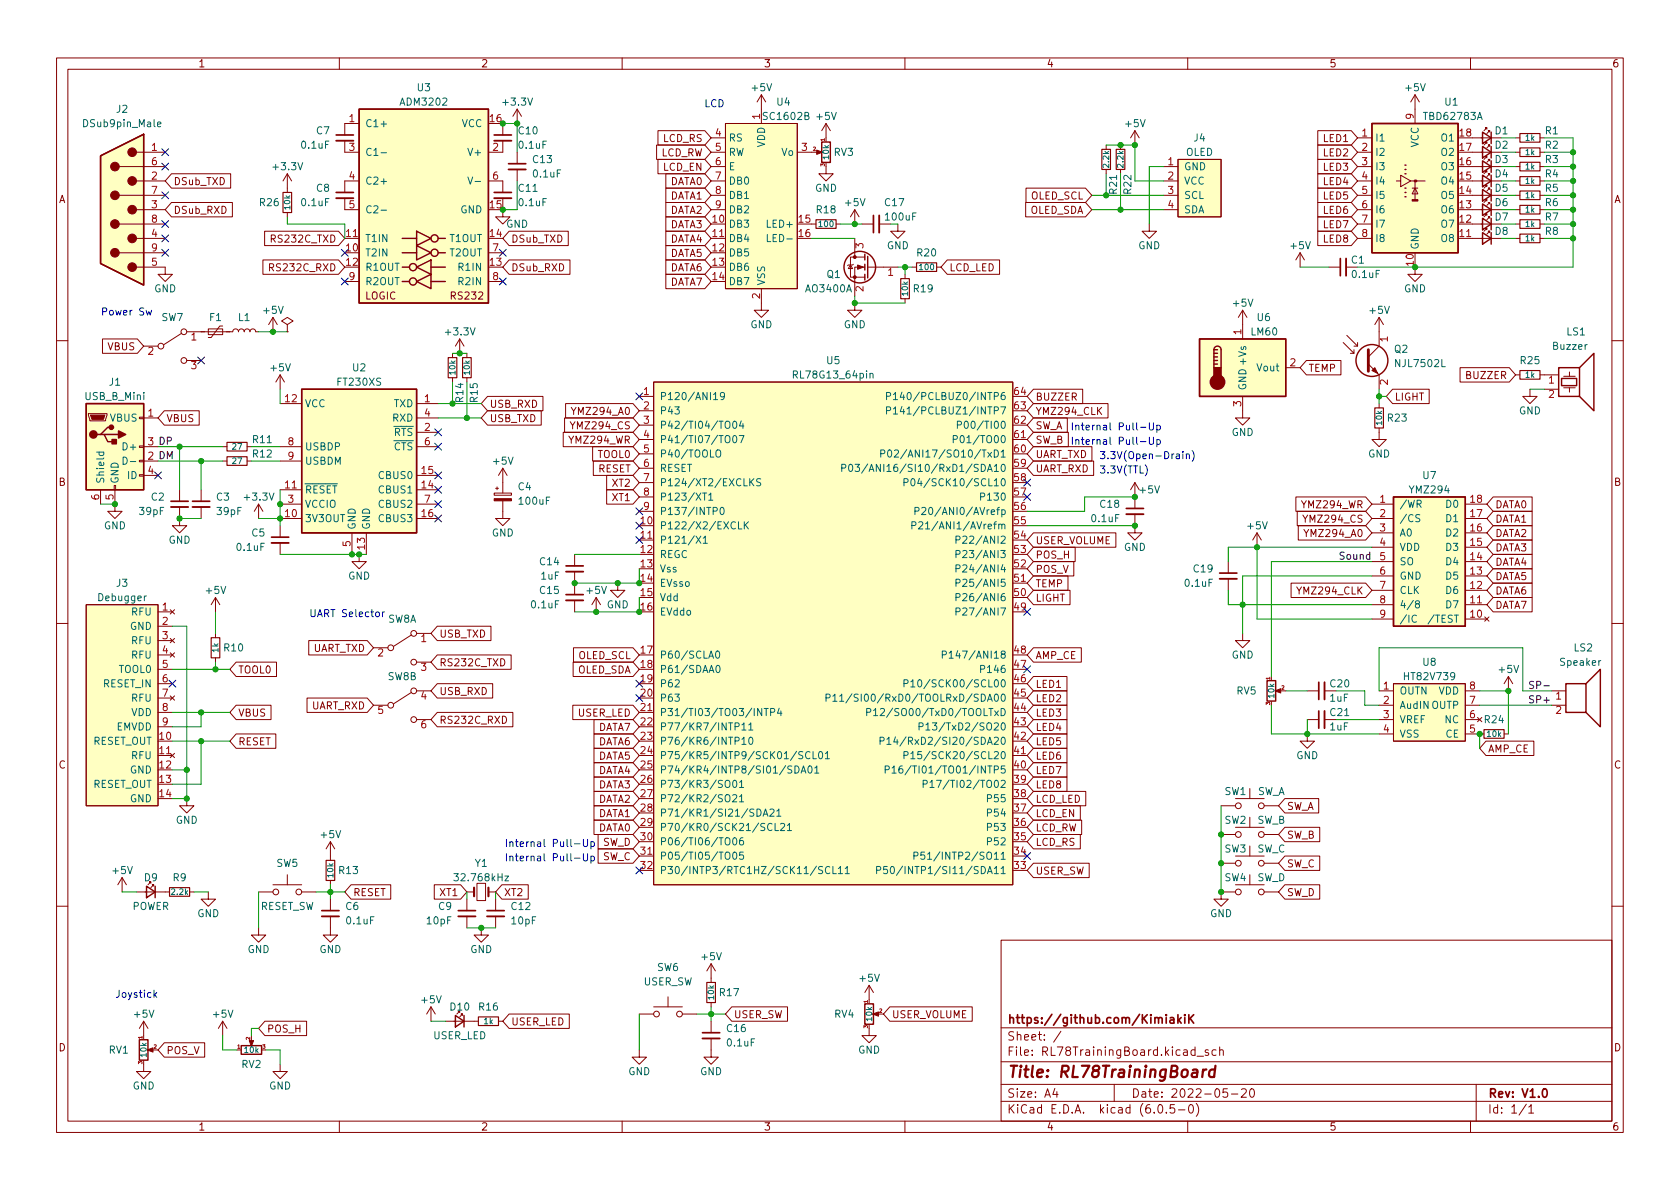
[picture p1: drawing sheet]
<svg xmlns="http://www.w3.org/2000/svg" width="297mm" height="210mm" viewBox="0 0 297 210" stroke-linecap="round" stroke-linejoin="round" font-family="sans-serif">
<defs><g id="words">
<text font-size="2.8" fill="#840000" x="178" y="190.6">Title: RL78TrainingBoard</text>
<g font-size="2.1" fill="#840000">
<text x="178" y="184">Sheet: /</text>
<text x="178" y="181">https://github.com/KimiakiK</text>
<text x="178" y="186.7">File: RL78TrainingBoard.kicad_sch</text>
<text x="178" y="196.9">KiCad E.D.A. kicad (6.0.5-0)</text>
<text x="178" y="194.1">Size: A4</text>
<text x="200" y="194.1">Date: 2022-05-20</text>
<text x="263" y="194.1">Rev: V1.0</text>
<text x="263" y="196.9">Id: 1/1</text>
</g>
<g font-size="1.8" fill="#840000">
<text x="35" y="11.9">1</text>
<text x="85" y="11.9">2</text>
<text x="135" y="11.9">3</text>
<text x="185" y="11.9">4</text>
<text x="235" y="11.9">5</text>
<text x="285" y="11.9">6</text>
<text x="116.7" y="27.6">LCD_RW</text>
<text x="117.2" y="25.1">LCD_RS</text>
<text x="234.1" y="25.1">LED1</text>
<text x="234.1" y="27.6">LED2</text>
<text x="10.3" y="35.9">A</text>
<text x="30.6" y="32.7">DSub_TXD</text>
<text x="117.2" y="30.2">LCD_EN</text>
<text x="118.4" y="35.3">DATA1</text>
<text x="118.4" y="32.7">DATA0</text>
<text x="182.2" y="35.3">OLED_SCL</text>
<text x="234.1" y="35.3">LED5</text>
<text x="234.1" y="32.7">LED4</text>
<text x="234.1" y="30.2">LED3</text>
<text x="285.3" y="35.9">A</text>
<text x="30.6" y="37.8">DSub_RXD</text>
<text x="86.6" y="36.8">15</text>
<text x="118.4" y="40.3">DATA3</text>
<text x="118.4" y="37.8">DATA2</text>
<text x="182" y="37.8">OLED_SDA</text>
<text x="234.1" y="40.3">LED7</text>
<text x="234.1" y="37.8">LED6</text>
<text x="48.1" y="48">RS232C_RXD</text>
<text x="48.3" y="42.9">RS232C_TXD</text>
<text x="90.3" y="42.9">DSub_TXD</text>
<text x="90.3" y="48">DSub_RXD</text>
<text x="118.4" y="48">DATA6</text>
<text x="118.4" y="45.4">DATA5</text>
<text x="118.4" y="42.9">DATA4</text>
<text x="167.8" y="48">LCD_LED</text>
<text x="234.1" y="42.9">LED8</text>
<text x="64.5" y="53">LOGIC</text>
<text x="79.8" y="53">RS232</text>
<text x="118.4" y="50.5">DATA7</text>
<text x="19.1" y="61.9">VBUS</text>
<text x="231.3" y="65.7">TEMP</text>
<text x="183" y="70.8">BUZZER</text>
<text x="246.5" y="70.8">LIGHT</text>
<text x="259.4" y="67">BUZZER</text>
<text x="29.4" y="74.6">VBUS</text>
<text x="86.5" y="74.6">USB_TXD</text>
<text x="86.5" y="72.1">USB_RXD</text>
<text x="101.5" y="75.9">YMZ294_CS</text>
<text x="101.7" y="73.4">YMZ294_A0</text>
<text x="183" y="73.4">YMZ294_CLK</text>
<text x="101" y="78.4">YMZ294_WR</text>
<text x="105.7" y="83.5">RESET</text>
<text x="105.7" y="81">TOOL0</text>
<text x="183" y="83.5">UART_RXD</text>
<text x="183" y="81">UART_TXD</text>
<text x="10.3" y="85.9">B</text>
<text x="108.4" y="86.1">XT2</text>
<text x="108.4" y="88.6">XT1</text>
<text x="230.5" y="89.9">YMZ294_WR</text>
<text x="264.3" y="89.9">DATA0</text>
<text x="285.3" y="85.9">B</text>
<text x="231" y="92.4">YMZ294_CS</text>
<text x="231.2" y="95">YMZ294_A0</text>
<text x="264.3" y="95">DATA2</text>
<text x="264.3" y="92.4">DATA1</text>
<text x="183" y="98.8">POS_H</text>
<text x="183" y="101.3">POS_V</text>
<text x="183" y="96.2">USER_VOLUME</text>
<text x="264.3" y="97.5">DATA3</text>
<text x="264.3" y="100">DATA4</text>
<text x="183" y="106.4">LIGHT</text>
<text x="183" y="103.8">TEMP</text>
<text x="229.8" y="105.1">YMZ294_CLK</text>
<text x="264.3" y="105.1">DATA6</text>
<text x="264.3" y="107.7">DATA7</text>
<text x="264.3" y="102.6">DATA5</text>
<text x="77.6" y="112.7">USB_TXD</text>
<text x="42.1" y="119.1">TOOL0</text>
<text x="55.2" y="115.3">UART_TXD</text>
<text x="77.6" y="117.8">RS232C_TXD</text>
<text x="102" y="119.1">OLED_SDA</text>
<text x="102.2" y="116.5">OLED_SCL</text>
<text x="183" y="116.5">AMP_CE</text>
<text x="55" y="125.4">UART_RXD</text>
<text x="77.6" y="122.9">USB_RXD</text>
<text x="183" y="124.2">LED2</text>
<text x="183" y="121.6">LED1</text>
<text x="42.1" y="126.7">VBUS</text>
<text x="42.1" y="131.8">RESET</text>
<text x="77.6" y="128">RS232C_RXD</text>
<text x="102.2" y="126.7">USER_LED</text>
<text x="105.7" y="129.2">DATA7</text>
<text x="105.7" y="131.8">DATA6</text>
<text x="183" y="126.7">LED3</text>
<text x="183" y="129.2">LED4</text>
<text x="183" y="131.8">LED5</text>
<text x="10.3" y="135.9">C</text>
<text x="105.7" y="136.9">DATA4</text>
<text x="105.7" y="134.3">DATA5</text>
<text x="183" y="134.3">LED6</text>
<text x="183" y="136.9">LED7</text>
<text x="263.1" y="133.1">AMP_CE</text>
<text x="285.3" y="135.9">C</text>
<text x="105.7" y="139.4">DATA3</text>
<text x="105.7" y="141.9">DATA2</text>
<text x="183" y="141.9">LCD_LED</text>
<text x="183" y="139.4">LED8</text>
<text x="227.5" y="143.2">SW_A</text>
<text x="105.7" y="144.5">DATA1</text>
<text x="105.7" y="147">DATA0</text>
<text x="106.5" y="149.6">SW_D</text>
<text x="183" y="147">LCD_RW</text>
<text x="183" y="149.6">LCD_RS</text>
<text x="183" y="144.5">LCD_EN</text>
<text x="227.5" y="148.3">SW_B</text>
<text x="106.5" y="152.1">SW_C</text>
<text x="183" y="154.6">USER_SW</text>
<text x="227.5" y="153.4">SW_C</text>
<text x="62.4" y="158.5">RESET</text>
<text x="77.9" y="158.5">XT1</text>
<text x="89.1" y="158.5">XT2</text>
<text x="227.5" y="158.5">SW_D</text>
<text x="10.3" y="185.9">D</text>
<text x="47.1" y="182.6">POS_H</text>
<text x="90.3" y="181.3">USER_LED</text>
<text x="129.7" y="180">USER_SW</text>
<text x="157.6" y="180">USER_VOLUME</text>
<text x="285.3" y="185.9">D</text>
<text x="29.4" y="186.4">POS_V</text>
<text x="35" y="199.9">1</text>
<text x="85" y="199.9">2</text>
<text x="135" y="199.9">3</text>
<text x="185" y="199.9">4</text>
<text x="235" y="199.9">5</text>
<text x="285" y="199.9">6</text>
</g>
<g font-size="1.8" fill="#006464">
<text x="73.8" y="16.1">U3</text>
<text x="133" y="16.1">+5V</text>
<text x="248.6" y="16.1">+5V</text>
<text x="15" y="22.5">DSub9pin_Male</text>
<text x="20.6" y="19.9">J2</text>
<text x="56" y="23.7">C7</text>
<text x="64.5" y="22.5">C1+</text>
<text x="70.9" y="18.7">ADM3202</text>
<text x="81.6" y="22.5">VCC</text>
<text x="89.1" y="18.7">+3.3V</text>
<text x="91.7" y="23.7">C10</text>
<text x="135.2" y="21.2">SC1602B</text>
<text x="137.4" y="18.7">U4</text>
<text x="144.5" y="21.2">+5V</text>
<text x="199.1" y="22.5">+5V</text>
<text x="251.9" y="21.2">TBD62783A</text>
<text x="255.5" y="18.7">U1</text>
<text x="264.3" y="23.7">D1</text>
<text x="273.2" y="23.7">R1</text>
<text x="53.4" y="26.3">0.1uF</text>
<text x="64.5" y="27.6">C1-</text>
<text x="83.1" y="27.6">V+</text>
<text x="91.8" y="26.3">0.1uF</text>
<text x="94.3" y="28.8">C13</text>
<text x="128.8" y="25">RS</text>
<text x="128.8" y="27.6">RW</text>
<text x="135.3" y="26.1" transform="rotate(-90 135.3 26.1)">VDD</text>
<text x="138.2" y="27.6">Vo</text>
<text x="147.5" y="27.6">RV3</text>
<text x="209.6" y="27.6">OLED</text>
<text x="211.1" y="25">J4</text>
<text x="243.1" y="25">I1</text>
<text x="243.1" y="27.6">I2</text>
<text x="250.8" y="26.1" transform="rotate(-90 250.8 26.1)">VCC</text>
<text x="254.9" y="27.6">O2</text>
<text x="254.9" y="25">O1</text>
<text x="264.3" y="28.8">D3</text>
<text x="264.3" y="26.3">D2</text>
<text x="273.2" y="28.8">R3</text>
<text x="273.2" y="26.3">R2</text>
<text x="48.5" y="30.1">+3.3V</text>
<text x="56" y="33.9">C8</text>
<text x="64.5" y="32.6">C2+</text>
<text x="91.7" y="33.9">C11</text>
<text x="94.4" y="31.4">0.1uF</text>
<text x="128.8" y="30.1">E</text>
<text x="128.8" y="32.6">DB0</text>
<text x="128.8" y="35.2">DB1</text>
<text x="144.1" y="33.9">GND</text>
<text x="197.5" y="34.2" transform="rotate(-90 197.5 34.2)">R21</text>
<text x="200" y="34.2" transform="rotate(-90 200 34.2)">R22</text>
<text x="209.3" y="30.1">GND</text>
<text x="209.3" y="32.6">VCC</text>
<text x="209.3" y="35.2">SCL</text>
<text x="243.1" y="30.1">I3</text>
<text x="243.1" y="32.6">I4</text>
<text x="243.1" y="35.2">I5</text>
<text x="254.9" y="35.2">O5</text>
<text x="254.9" y="32.6">O4</text>
<text x="254.9" y="30.1">O3</text>
<text x="264.3" y="31.4">D4</text>
<text x="264.3" y="33.9">D5</text>
<text x="273.2" y="31.4">R4</text>
<text x="273.2" y="33.9">R5</text>
<text x="46" y="36.4">R26</text>
<text x="53.4" y="36.4">0.1uF</text>
<text x="64.5" y="37.7">C2-</text>
<text x="81.4" y="37.7">GND</text>
<text x="89.5" y="40.3">GND</text>
<text x="91.8" y="36.4">0.1uF</text>
<text x="128.8" y="40.3">DB3</text>
<text x="128.8" y="37.7">DB2</text>
<text x="135.9" y="40.3">LED+</text>
<text x="144.4" y="37.7">R18</text>
<text x="149.5" y="36.4">+5V</text>
<text x="156.5" y="36.4">C17</text>
<text x="209.3" y="37.7">SDA</text>
<text x="243.1" y="37.7">I6</text>
<text x="243.1" y="40.3">I7</text>
<text x="254.9" y="40.3">O7</text>
<text x="254.9" y="37.7">O6</text>
<text x="264.3" y="41.5">D8</text>
<text x="264.3" y="39">D7</text>
<text x="264.3" y="36.4">D6</text>
<text x="273.2" y="41.5">R8</text>
<text x="273.2" y="39">R7</text>
<text x="273.2" y="36.4">R6</text>
<text x="64.5" y="45.3">T2IN</text>
<text x="64.5" y="42.8">T1IN</text>
<text x="64.5" y="47.9">R1OUT</text>
<text x="79.5" y="42.8">T1OUT</text>
<text x="79.5" y="45.3">T2OUT</text>
<text x="81.3" y="47.9">R1IN</text>
<text x="128.8" y="42.8">DB4</text>
<text x="128.8" y="45.3">DB5</text>
<text x="128.8" y="47.9">DB6</text>
<text x="136.3" y="42.8">LED-</text>
<text x="156.8" y="44.1">GND</text>
<text x="162.2" y="45.3">R20</text>
<text x="201.2" y="44.1">GND</text>
<text x="228.3" y="44.1">+5V</text>
<text x="238.9" y="46.6">C1</text>
<text x="243.1" y="42.8">I8</text>
<text x="250.8" y="44.2" transform="rotate(-90 250.8 44.2)">GND</text>
<text x="254.9" y="42.8">O8</text>
<text x="27.2" y="51.7">GND</text>
<text x="64.5" y="50.4">R2OUT</text>
<text x="81.3" y="50.4">R2IN</text>
<text x="128.8" y="50.4">DB7</text>
<text x="135.3" y="50.5" transform="rotate(-90 135.3 50.5)">VSS</text>
<text x="142.6" y="51.7">AO3400A</text>
<text x="146.2" y="49.1">Q1</text>
<text x="161.6" y="51.7">R19</text>
<text x="239.2" y="49.1">0.1uF</text>
<text x="248.2" y="51.7">GND</text>
<text x="28.6" y="56.8">SW7</text>
<text x="37.1" y="56.8">F1</text>
<text x="42.1" y="56.8">L1</text>
<text x="46.7" y="55.5">+5V</text>
<text x="78.9" y="59.3">+3.3V</text>
<text x="132.7" y="58">GND</text>
<text x="149.2" y="58">GND</text>
<text x="218.1" y="54.2">+5V</text>
<text x="221.3" y="59.3">LM60</text>
<text x="222.3" y="56.8">U6</text>
<text x="242.2" y="55.5">+5V</text>
<text x="277" y="59.3">LS1</text>
<text x="47.9" y="65.7">+5V</text>
<text x="62.4" y="65.7">U2</text>
<text x="146.2" y="64.4">U5</text>
<text x="222.4" y="65.7">Vout</text>
<text x="246.5" y="62.4">Q2</text>
<text x="246.9" y="64.9">NJL7502L</text>
<text x="268.9" y="64.4">R25</text>
<text x="274.7" y="61.8">Buzzer</text>
<text x="15.1" y="70.7">USB_B_Mini</text>
<text x="19.3" y="68.2">J1</text>
<text x="59.8" y="68.2">FT230XS</text>
<text x="81.9" y="71.1" transform="rotate(-90 81.9 71.1)">R14</text>
<text x="84.5" y="71.1" transform="rotate(-90 84.5 71.1)">R15</text>
<text x="116.6" y="70.7">P120/ANI19</text>
<text x="140.7" y="66.9">RL78G13_64pin</text>
<text x="159.8" y="70.7">P140/PCLBUZ0/INTP6</text>
<text x="220.3" y="69.1" transform="rotate(-90 220.3 69.1)">GND +Vs</text>
<text x="19.5" y="74.5">VBUS</text>
<text x="53.8" y="72">VCC</text>
<text x="68.2" y="77.1">~{RTS}</text>
<text x="69.4" y="74.5">RXD</text>
<text x="69.6" y="72">TXD</text>
<text x="116.6" y="73.3">P43</text>
<text x="116.6" y="75.8">P42/TI04/TO04</text>
<text x="159.8" y="73.3">P141/PCLBUZ1/INTP7</text>
<text x="170.9" y="75.8">P00/TI00</text>
<text x="217.7" y="77.1">GND</text>
<text x="245.4" y="74.5">R23</text>
<text x="268.5" y="73.3">GND</text>
<text x="22.1" y="79.6">D+</text>
<text x="44.8" y="80.9">R12</text>
<text x="44.8" y="78.4">R11</text>
<text x="53.8" y="79.6">USBDP</text>
<text x="53.8" y="82.2">USBDM</text>
<text x="68.2" y="79.6">~{CTS}</text>
<text x="87.3" y="82.2">+5V</text>
<text x="116.6" y="78.4">P41/TI07/TO07</text>
<text x="116.6" y="80.9">P40/TOOLO</text>
<text x="116.6" y="83.4">RESET</text>
<text x="154.1" y="83.4">P03/ANI16/SI10/RxD1/SDA10</text>
<text x="159.6" y="80.9">P02/ANI17/SO10/TxD1</text>
<text x="170" y="78.4">P01/TO00</text>
<text x="241.9" y="80.9">GND</text>
<text x="18.4" y="85.6" transform="rotate(-90 18.4 85.6)">Shield</text>
<text x="21" y="85.6" transform="rotate(-90 21 85.6)">GND</text>
<text x="22.6" y="84.7">ID</text>
<text x="26.8" y="88.5">C2</text>
<text x="38.3" y="88.5">C3</text>
<text x="43.4" y="88.5">+3.3V</text>
<text x="53.8" y="87.2">~{RESET}</text>
<text x="53.8" y="89.8">VCCIO</text>
<text x="67.2" y="87.2">CBUS1</text>
<text x="67.2" y="84.7">CBUS0</text>
<text x="67.2" y="89.8">CBUS2</text>
<text x="91.6" y="86.7">C4</text>
<text x="91.9" y="89.2">100uF</text>
<text x="116.6" y="86">P124/XT2/EXCLKS</text>
<text x="116.6" y="88.5">P123/XT1</text>
<text x="162.7" y="86">P04/SCK10/SCL10</text>
<text x="173.9" y="88.5">P130</text>
<text x="194.6" y="89.8">C18</text>
<text x="201.6" y="87.2">+5V</text>
<text x="247.4" y="89.8">/WR</text>
<text x="249.4" y="87.2">YMZ294</text>
<text x="251.6" y="84.7">U7</text>
<text x="255.8" y="89.8">D0</text>
<text x="18.4" y="93.6">GND</text>
<text x="24.7" y="91.1">39pF</text>
<text x="38.4" y="91.1">39pF</text>
<text x="44.5" y="94.9">C5</text>
<text x="53.8" y="92.3">3V3OUT</text>
<text x="62.9" y="93.7" transform="rotate(-90 62.9 93.7)">GND</text>
<text x="65.4" y="93.7" transform="rotate(-90 65.4 93.7)">GND</text>
<text x="67.2" y="92.3">CBUS3</text>
<text x="86.9" y="94.9">GND</text>
<text x="116.6" y="93.6">P122/X2/EXCLK</text>
<text x="116.6" y="91.1">P137/INTP0</text>
<text x="163.6" y="93.6">P21/ANI1/AVrefm</text>
<text x="164.1" y="91.1">P20/ANI0/AVrefp</text>
<text x="193.1" y="92.3">0.1uF</text>
<text x="220.7" y="93.6">+5V</text>
<text x="247.4" y="92.3">/CS</text>
<text x="247.4" y="94.9">A0</text>
<text x="255.8" y="94.9">D2</text>
<text x="255.8" y="92.3">D1</text>
<text x="29.8" y="96.1">GND</text>
<text x="42" y="97.4">0.1uF</text>
<text x="95.5" y="99.9">C14</text>
<text x="116.6" y="96.1">P121/X1</text>
<text x="116.6" y="98.7">REGC</text>
<text x="116.6" y="101.2">Vss</text>
<text x="170.4" y="101.2">P24/ANI4</text>
<text x="170.4" y="98.7">P23/ANI3</text>
<text x="170.4" y="96.1">P22/ANI2</text>
<text x="198.7" y="97.4">GND</text>
<text x="211.1" y="101.2">C19</text>
<text x="247.4" y="97.4">VDD</text>
<text x="247.4" y="99.9">SO</text>
<text x="255.8" y="99.9">D4</text>
<text x="255.8" y="97.4">D3</text>
<text x="17.5" y="106.3">Debugger</text>
<text x="20.6" y="103.8">J3</text>
<text x="36.5" y="105">+5V</text>
<text x="61.5" y="102.5">GND</text>
<text x="94" y="107.6">0.1uF</text>
<text x="95.5" y="105">C15</text>
<text x="95.7" y="102.5">1uF</text>
<text x="103.8" y="105">+5V</text>
<text x="107.3" y="107.6">GND</text>
<text x="116.6" y="103.8">EVsso</text>
<text x="116.6" y="106.3">Vdd</text>
<text x="170.4" y="106.3">P26/ANI6</text>
<text x="170.4" y="103.8">P25/ANI5</text>
<text x="209.6" y="103.8">0.1uF</text>
<text x="247.4" y="102.5">GND</text>
<text x="247.4" y="105">CLK</text>
<text x="247.4" y="107.6">4/8</text>
<text x="255.8" y="107.6">D7</text>
<text x="255.8" y="105">D6</text>
<text x="255.8" y="102.5">D5</text>
<text x="23" y="111.4">GND</text>
<text x="23.3" y="108.8">RFU</text>
<text x="23.3" y="113.9">RFU</text>
<text x="68.6" y="110.1">SW8A</text>
<text x="116.6" y="108.8">EVddo</text>
<text x="170.4" y="108.8">P27/ANI7</text>
<text x="247.4" y="110.1">/IC</text>
<text x="253.1" y="110.1">/TEST</text>
<text x="21" y="119">TOOL0</text>
<text x="23.3" y="116.5">RFU</text>
<text x="39.7" y="115.2">R10</text>
<text x="116.6" y="116.5">P60/SCLA0</text>
<text x="116.6" y="119">P61/SDAA0</text>
<text x="168.4" y="116.5">P147/ANI18</text>
<text x="173.9" y="119">P146</text>
<text x="217.7" y="116.5">GND</text>
<text x="251.6" y="117.7">U8</text>
<text x="265.1" y="119">+5V</text>
<text x="276" y="117.7">Speaker</text>
<text x="278.3" y="115.2">LS2</text>
<text x="18.3" y="121.5">RESET_IN</text>
<text x="23.3" y="124.1">RFU</text>
<text x="68.6" y="120.3">SW8B</text>
<text x="116.6" y="121.5">P62</text>
<text x="116.6" y="124.1">P63</text>
<text x="150.6" y="124.1">P11/SI00/RxD0/TOOLRxD/SDA00</text>
<text x="162.7" y="121.5">P10/SCK00/SCL00</text>
<text x="218.7" y="122.8">RV5</text>
<text x="235.2" y="124.1">1uF</text>
<text x="235.3" y="121.5">C20</text>
<text x="247.4" y="122.8">OUTN</text>
<text x="247.4" y="125.3">AudIN OUTP</text>
<text x="248.5" y="120.3">HT82V739</text>
<text x="254.3" y="122.8">VDD</text>
<text x="16.3" y="131.7">RESET_OUT</text>
<text x="20.5" y="129.2">EMVDD</text>
<text x="23.2" y="126.6">VDD</text>
<text x="116.6" y="126.6">P31/TI03/TO03/INTP4</text>
<text x="116.6" y="129.2">P77/KR7/INTP11</text>
<text x="116.6" y="131.7">P76/KR6/INTP10</text>
<text x="156.3" y="126.6">P12/SO00/TxD0/TOOLTxD</text>
<text x="159.6" y="131.7">P14/RxD2/SI20/SDA20</text>
<text x="165.1" y="129.2">P13/TxD2/SO20</text>
<text x="235.2" y="129.2">1uF</text>
<text x="235.3" y="126.6">C21</text>
<text x="247.4" y="127.9">VREF</text>
<text x="247.4" y="130.4">VSS</text>
<text x="255.5" y="127.9">NC</text>
<text x="255.6" y="130.4">CE</text>
<text x="262.5" y="127.9">R24</text>
<text x="23" y="136.8">GND</text>
<text x="23.3" y="134.2">RFU</text>
<text x="116.6" y="134.2">P75/KR5/INTP9/SCK01/SCL01</text>
<text x="116.6" y="136.8">P74/KR4/INTP8/SI01/SDA01</text>
<text x="160.5" y="136.8">P16/TI01/TO01/INTP5</text>
<text x="162.7" y="134.2">P15/SCK20/SCL20</text>
<text x="229.2" y="134.2">GND</text>
<text x="16.3" y="139.3">RESET_OUT</text>
<text x="23" y="141.9">GND</text>
<text x="116.6" y="139.3">P73/KR3/SO01</text>
<text x="116.6" y="141.9">P72/KR2/SO21</text>
<text x="166" y="139.3">P17/TI02/TO02</text>
<text x="174.9" y="141.9">P55</text>
<text x="216.5" y="140.6">SW1</text>
<text x="222.2" y="140.6">SW_A</text>
<text x="31.1" y="145.7">GND</text>
<text x="56.8" y="148.2">+5V</text>
<text x="116.6" y="144.4">P71/KR1/SI21/SDA21</text>
<text x="116.6" y="146.9">P70/KR0/SCK21/SCL21</text>
<text x="116.6" y="149.5">P06/TI06/TO06</text>
<text x="174.9" y="149.5">P52</text>
<text x="174.9" y="146.9">P53</text>
<text x="174.9" y="144.4">P54</text>
<text x="216.5" y="145.7">SW2</text>
<text x="222.2" y="145.7">SW_B</text>
<text x="20" y="154.6">+5V</text>
<text x="25.5" y="155.8">D9</text>
<text x="30.6" y="155.8">R9</text>
<text x="48.9" y="153.3">SW5</text>
<text x="60" y="154.6">R13</text>
<text x="80.8" y="155.8">32.768kHz</text>
<text x="84" y="153.3">Y1</text>
<text x="116.6" y="152">P05/TI05/TO05</text>
<text x="116.6" y="154.6">P30/INTP3/RTC1HZ/SCK11/SCL11</text>
<text x="159.1" y="154.6">P50/INTP1/SI11/SDA11</text>
<text x="164.4" y="152">P51/INTP2/SO11</text>
<text x="216.5" y="155.8">SW4</text>
<text x="216.5" y="150.7">SW3</text>
<text x="222.2" y="155.8">SW_D</text>
<text x="222.2" y="150.7">SW_C</text>
<text x="23.3" y="160.9">POWER</text>
<text x="45.9" y="160.9">RESET_SW</text>
<text x="61.1" y="160.9">C6</text>
<text x="77.6" y="160.9">C9</text>
<text x="90.5" y="160.9">C12</text>
<text x="34.9" y="162.2">GND</text>
<text x="61.4" y="163.4">0.1uF</text>
<text x="75.5" y="163.4">10pF</text>
<text x="90.5" y="163.4">10pF</text>
<text x="213.9" y="162.2">GND</text>
<text x="43.8" y="168.5">GND</text>
<text x="56.5" y="168.5">GND</text>
<text x="83.1" y="168.5">GND</text>
<text x="116.2" y="171.7">SW6</text>
<text x="124.1" y="169.8">+5V</text>
<text x="152.1" y="173.6">+5V</text>
<text x="23.8" y="180">+5V</text>
<text x="37.8" y="180">+5V</text>
<text x="74.6" y="177.4">+5V</text>
<text x="79.7" y="178.7">D10</text>
<text x="84.7" y="178.7">R16</text>
<text x="113.7" y="174.2">USER_SW</text>
<text x="127.3" y="176.1">R17</text>
<text x="147.5" y="180">RV4</text>
<text x="76.6" y="183.8">USER_LED</text>
<text x="128.6" y="182.5">C16</text>
<text x="128.7" y="185">0.1uF</text>
<text x="19.3" y="186.3">RV1</text>
<text x="42.7" y="188.8">RV2</text>
<text x="111.1" y="190.1">GND</text>
<text x="123.8" y="190.1">GND</text>
<text x="151.7" y="186.3">GND</text>
<text x="23.4" y="192.7">GND</text>
<text x="47.6" y="192.7">GND</text>
</g>
<g font-size="1.8" fill="#a90000">
<text x="61.7" y="21.6">1</text>
<text x="86.6" y="21.6">16</text>
<text x="134.4" y="21.1" transform="rotate(-90 134.4 21.1)">1</text>
<text x="249.9" y="21.1" transform="rotate(-90 249.9 21.1)">9</text>
<text x="26.8" y="26.7">1</text>
<text x="26.8" y="29.2">6</text>
<text x="61.7" y="26.7">3</text>
<text x="87.1" y="26.7">2</text>
<text x="126.5" y="24.1">4</text>
<text x="126.5" y="26.7">5</text>
<text x="126.5" y="29.2">6</text>
<text x="141.7" y="26.7">3</text>
<text x="206.5" y="29.2">1</text>
<text x="240.8" y="24.1">1</text>
<text x="240.8" y="26.7">2</text>
<text x="240.8" y="29.2">3</text>
<text x="258.1" y="29.2">16</text>
<text x="258.1" y="26.7">17</text>
<text x="258.1" y="24.1">18</text>
<text x="26.8" y="31.7">2</text>
<text x="26.8" y="34.3">7</text>
<text x="61.7" y="31.7">4</text>
<text x="87.1" y="31.7">6</text>
<text x="126.5" y="31.7">7</text>
<text x="126.5" y="34.3">8</text>
<text x="206.5" y="31.7">2</text>
<text x="206.5" y="34.3">3</text>
<text x="240.8" y="31.7">4</text>
<text x="240.8" y="34.3">5</text>
<text x="258.1" y="34.3">14</text>
<text x="258.1" y="31.7">15</text>
<text x="26.8" y="36.8">3</text>
<text x="26.8" y="41.9">4</text>
<text x="26.8" y="39.4">8</text>
<text x="61.2" y="41.9">11</text>
<text x="61.7" y="36.8">5</text>
<text x="86.6" y="41.9">14</text>
<text x="126" y="39.4">10</text>
<text x="126" y="41.9">11</text>
<text x="126.5" y="36.8">9</text>
<text x="141.3" y="39.4">15</text>
<text x="141.3" y="41.9">16</text>
<text x="206.5" y="36.8">4</text>
<text x="240.8" y="36.8">6</text>
<text x="240.8" y="39.4">7</text>
<text x="240.8" y="41.9">8</text>
<text x="258.1" y="41.9">11</text>
<text x="258.1" y="39.4">12</text>
<text x="258.1" y="36.8">13</text>
<text x="26.8" y="47">5</text>
<text x="26.8" y="44.4">9</text>
<text x="61.2" y="44.4">10</text>
<text x="61.2" y="47">12</text>
<text x="86.6" y="47">13</text>
<text x="87.1" y="44.4">7</text>
<text x="126" y="44.4">12</text>
<text x="126" y="47">13</text>
<text x="152.7" y="43.9" transform="rotate(-90 152.7 43.9)">3</text>
<text x="249.9" y="47" transform="rotate(-90 249.9 47)">10</text>
<text x="61.7" y="49.5">9</text>
<text x="87.1" y="49.5">8</text>
<text x="126" y="49.5">14</text>
<text x="134.4" y="52.8" transform="rotate(-90 134.4 52.8)">2</text>
<text x="152.7" y="51.5" transform="rotate(-90 152.7 51.5)">2</text>
<text x="157" y="48.8">1</text>
<text x="219.5" y="59.2" transform="rotate(-90 219.5 59.2)">1</text>
<text x="26.2" y="62.7">2</text>
<text x="33.8" y="60.2">1</text>
<text x="33.8" y="65.3">3</text>
<text x="228.1" y="64.8">2</text>
<text x="245.4" y="60.4" transform="rotate(-90 245.4 60.4)">1</text>
<text x="50.5" y="71.1">12</text>
<text x="75.1" y="71.1">1</text>
<text x="113.8" y="69.8">1</text>
<text x="179.4" y="69.8">64</text>
<text x="219.5" y="71.9" transform="rotate(-90 219.5 71.9)">3</text>
<text x="245.4" y="68.1" transform="rotate(-90 245.4 68.1)">2</text>
<text x="273.8" y="67.8">1</text>
<text x="273.8" y="70.4">2</text>
<text x="26.2" y="73.7">1</text>
<text x="75.1" y="76.2">2</text>
<text x="75.1" y="73.7">4</text>
<text x="113.8" y="72.4">2</text>
<text x="113.8" y="74.9">3</text>
<text x="113.8" y="77.5">4</text>
<text x="179.4" y="77.5">61</text>
<text x="179.4" y="74.9">62</text>
<text x="179.4" y="72.4">63</text>
<text x="26.2" y="83.8">4</text>
<text x="50.9" y="78.7">8</text>
<text x="50.9" y="81.3">9</text>
<text x="74.6" y="83.8">15</text>
<text x="75.1" y="78.7">6</text>
<text x="113.8" y="80">5</text>
<text x="113.8" y="82.5">6</text>
<text x="179.4" y="82.5">59</text>
<text x="179.4" y="80">60</text>
<text x="17.5" y="88.4" transform="rotate(-90 17.5 88.4)">6</text>
<text x="20.1" y="88.4" transform="rotate(-90 20.1 88.4)">5</text>
<text x="50.5" y="86.4">11</text>
<text x="50.9" y="88.9">3</text>
<text x="74.6" y="86.4">14</text>
<text x="75.1" y="88.9">7</text>
<text x="113.8" y="85.1">7</text>
<text x="113.8" y="87.6">8</text>
<text x="179.4" y="87.6">57</text>
<text x="179.4" y="85.1">58</text>
<text x="244" y="88.9">1</text>
<text x="260" y="88.9">18</text>
<text x="50.5" y="91.4">10</text>
<text x="74.6" y="91.4">16</text>
<text x="113.3" y="92.7">10</text>
<text x="113.3" y="95.2">11</text>
<text x="113.8" y="90.2">9</text>
<text x="179.4" y="95.2">54</text>
<text x="179.4" y="92.7">55</text>
<text x="179.4" y="90.2">56</text>
<text x="244" y="91.4">2</text>
<text x="244" y="94">3</text>
<text x="260" y="94">16</text>
<text x="260" y="91.4">17</text>
<text x="62" y="96.6" transform="rotate(-90 62 96.6)">5</text>
<text x="64.5" y="97.1" transform="rotate(-90 64.5 97.1)">13</text>
<text x="113.3" y="97.8">12</text>
<text x="113.3" y="100.3">13</text>
<text x="179.4" y="100.3">52</text>
<text x="179.4" y="97.8">53</text>
<text x="244" y="96.5">4</text>
<text x="244" y="99.1">5</text>
<text x="244" y="101.6">6</text>
<text x="260" y="101.6">13</text>
<text x="260" y="99.1">14</text>
<text x="260" y="96.5">15</text>
<text x="28.7" y="107.9">1</text>
<text x="113.3" y="102.9">14</text>
<text x="113.3" y="105.4">15</text>
<text x="113.3" y="107.9">16</text>
<text x="179.4" y="107.9">49</text>
<text x="179.4" y="105.4">50</text>
<text x="179.4" y="102.9">51</text>
<text x="244" y="104.1">7</text>
<text x="244" y="106.7">8</text>
<text x="260" y="106.7">11</text>
<text x="260" y="104.1">12</text>
<text x="28.7" y="110.5">2</text>
<text x="28.7" y="113">3</text>
<text x="74.4" y="113.5">1</text>
<text x="244" y="109.2">9</text>
<text x="260" y="109.2">10</text>
<text x="28.7" y="115.6">4</text>
<text x="28.7" y="118.1">5</text>
<text x="66.8" y="116.1">2</text>
<text x="74.4" y="118.6">3</text>
<text x="113.3" y="115.6">17</text>
<text x="113.3" y="118.1">18</text>
<text x="179.4" y="118.1">47</text>
<text x="179.4" y="115.6">48</text>
<text x="28.7" y="120.6">6</text>
<text x="28.7" y="123.2">7</text>
<text x="28.7" y="125.7">8</text>
<text x="74.4" y="123.7">4</text>
<text x="113.3" y="120.6">19</text>
<text x="113.3" y="123.2">20</text>
<text x="113.3" y="125.7">21</text>
<text x="179.4" y="125.7">44</text>
<text x="179.4" y="123.2">45</text>
<text x="179.4" y="120.6">46</text>
<text x="244.6" y="121.9">1</text>
<text x="244.6" y="124.5">2</text>
<text x="259.9" y="124.5">7</text>
<text x="259.9" y="121.9">8</text>
<text x="275.1" y="123.7">1</text>
<text x="28.2" y="130.8">10</text>
<text x="28.7" y="128.3">9</text>
<text x="66.8" y="126.2">5</text>
<text x="74.4" y="128.8">6</text>
<text x="113.3" y="128.3">22</text>
<text x="113.3" y="130.8">23</text>
<text x="179.4" y="130.8">42</text>
<text x="179.4" y="128.3">43</text>
<text x="244.6" y="127">3</text>
<text x="244.6" y="129.5">4</text>
<text x="259.9" y="129.5">5</text>
<text x="259.9" y="127">6</text>
<text x="275.1" y="126.2">2</text>
<text x="28.2" y="133.3">11</text>
<text x="28.2" y="135.9">12</text>
<text x="113.3" y="133.3">24</text>
<text x="113.3" y="135.9">25</text>
<text x="179.4" y="135.9">40</text>
<text x="179.4" y="133.3">41</text>
<text x="28.2" y="138.4">13</text>
<text x="28.2" y="141">14</text>
<text x="113.3" y="138.4">26</text>
<text x="113.3" y="141">27</text>
<text x="113.3" y="143.5">28</text>
<text x="179.4" y="143.5">37</text>
<text x="179.4" y="141">38</text>
<text x="179.4" y="138.4">39</text>
<text x="113.3" y="146">29</text>
<text x="113.3" y="148.6">30</text>
<text x="179.4" y="148.6">35</text>
<text x="179.4" y="146">36</text>
<text x="113.3" y="151.1">31</text>
<text x="113.3" y="153.7">32</text>
<text x="179.4" y="153.7">33</text>
<text x="179.4" y="151.1">34</text>
</g>
<g font-size="1.8" fill="#0000c2">
<text x="124.5" y="18.9">LCD</text>
<text x="17.8" y="55.8">Power Sw</text>
<text x="183" y="75.9">SW_A Internal Pull-Up</text>
<text x="183" y="78.4">SW_B Internal Pull-Up</text>
<text x="194.3" y="81.2">3.3V(Open-Drain)</text>
<text x="194.3" y="83.7">3.3V(TTL)</text>
<text x="54.6" y="109.1">UART Selector</text>
<text x="92.3" y="149.8">Internal Pull-Up</text>
<text x="92.3" y="152.3">Internal Pull-Up</text>
<text x="20.3" y="176.4">Joystick</text>
</g>
<text font-size="1.8" fill="#009600" x="156.7" y="39">100uF</text>
<g font-size="1.8" fill="#0f0f0f">
<text x="26.2" y="81.3">2 DM</text>
<text x="26.2" y="78.7">3 DP</text>
<text x="237.1" y="99">Sound</text>
<text x="270.9" y="124.4">SP+</text>
<text x="271.4" y="121.8">SP-</text>
</g>
<g font-size="1.4" fill="#006464">
<text x="146.6" y="28.1" transform="rotate(-90 146.6 28.1)">10k</text>
<text x="196.1" y="29.6" transform="rotate(-90 196.1 29.6)">2.2k</text>
<text x="198.6" y="29.6" transform="rotate(-90 198.6 29.6)">2.2k</text>
<text x="269.7" y="24.9">1k</text>
<text x="269.7" y="30">1k</text>
<text x="269.7" y="27.4">1k</text>
<text x="269.7" y="32.5">1k</text>
<text x="269.7" y="35">1k</text>
<text x="51.3" y="37" transform="rotate(-90 51.3 37)">10k</text>
<text x="144.9" y="40.1">100</text>
<text x="269.7" y="40.1">1k</text>
<text x="269.7" y="37.6">1k</text>
<text x="162.6" y="47.7">100</text>
<text x="269.7" y="42.7">1k</text>
<text x="160.5" y="52.2" transform="rotate(-90 160.5 52.2)">10k</text>
<text x="80.5" y="66.2" transform="rotate(-90 80.5 66.2)">10k</text>
<text x="83.1" y="66.2" transform="rotate(-90 83.1 66.2)">10k</text>
<text x="269.7" y="66.8">1k</text>
<text x="244.3" y="75.1" transform="rotate(-90 244.3 75.1)">10k</text>
<text x="41.1" y="82">27</text>
<text x="41.1" y="79.5">27</text>
<text x="38.6" y="115.3" transform="rotate(-90 38.6 115.3)">1k</text>
<text x="225.3" y="123.3" transform="rotate(-90 225.3 123.3)">10k</text>
<text x="263" y="130.3">10k</text>
<text x="58.9" y="155.1" transform="rotate(-90 58.9 155.1)">10k</text>
<text x="30.4" y="158.2">2.2k</text>
<text x="126.2" y="176.7" transform="rotate(-90 126.2 176.7)">10k</text>
<text x="85.6" y="181.1">1k</text>
<text x="154.2" y="180.5" transform="rotate(-90 154.2 180.5)">10k</text>
<text x="25.9" y="186.8" transform="rotate(-90 25.9 186.8)">10k</text>
<text x="43.3" y="186.2">10k</text>
</g>
<g font-size=".9" fill="#a90000">
<text x="143.8" y="26.7">2</text>
<text x="145.8" y="29.4" transform="rotate(-90 145.8 29.4)">3</text>
<text x="145.8" y="24.9" transform="rotate(-90 145.8 24.9)">1</text>
<text x="224.5" y="124.6" transform="rotate(-90 224.5 124.6)">3</text>
<text x="224.5" y="120.2" transform="rotate(-90 224.5 120.2)">1</text>
<text x="226.6" y="121.9">2</text>
<text x="153.4" y="177.3" transform="rotate(-90 153.4 177.3)">1</text>
<text x="155.5" y="179.1">2</text>
<text x="25.1" y="183.7" transform="rotate(-90 25.1 183.7)">1</text>
<text x="27.2" y="185.4">2</text>
<text x="42" y="185.4">1</text>
<text x="44.2" y="183.9" transform="rotate(-90 44.2 183.9)">2</text>
<text x="46.4" y="185.4">3</text>
<text x="153.4" y="181.8" transform="rotate(-90 153.4 181.8)">3</text>
<text x="25.1" y="188.1" transform="rotate(-90 25.1 188.1)">3</text>
</g>
</g></defs>
<g fill="none" stroke="#840000" stroke-width=".18">
<path d="M10 10.2h277v190.1h-277zM12 12.2h273v186.1h-273zM60 10.2v2M91.4 19.3v2.5M91.4 19.3l-.7 1.3M91.4 19.3l.8 1.3M110 10.2v2M134.6 16.8v5M134.6 16.8l-.7 1.2M134.6 16.8l.8 1.2M160 10.2v2M210 10.2v2"/>
<path d="M260 10.2v2M21.1 29.5h8.1M21.1 34.5h8.1M21.1 39.6h8.1M24.1 26.9h5.1M24.1 32h5.1M24.1 37.1h5.1M50.8 30.7l-.8 1.3M50.8 30.7v3.3M50.8 37.6v.7M50.8 30.7l.8 1.3M61 24.9v2h2.5"/>
<path d="M61 35v2.1h2.5M63.5 32h-2.5v2M63.5 21.8h-2.5v2.1M86.4 32h2.5v2M88.9 37.1v1.2h1.3l-1.3 1.3-1.3-1.3h1.3M88.9 24.9v2h-2.5M88.9 21.8v2.1M91.4 26.9v2.1M91.4 30v2M125.7 26.9h2.6M125.7 24.4h2.6M125.7 29.5h2.6"/>
<path d="M125.7 32h2.6M125.7 34.5h2.6M125.7 37.1h2.6M128.3 21.8h12.7v29.2h-12.7zM141 26.9h2.5M143.5 39.6h.8M146 29.5v1.2h1.3l-1.3 1.3-1.2-1.3h1.2M146 21.8l-.7 1.3M146 21.8v2.6M146 21.8l.8 1.3M147.8 39.6h.8M151.1 37.1v2.5"/>
<path d="M151.1 37.1l-.7 1.2M151.1 37.1l.8 1.2M152.4 39.6h2M155.4 39.6h2.1M158.7 39.6v1.3h1.3l-1.3 1.3-1.2-1.3h1.2M249.4 32h2.6M249.7 33.3h1M250.2 32v3.3M260.3 26.9h5.1M260.3 24.4h5.1M260.3 29.5h5.1M260.3 32h5.1"/>
<path d="M260.3 34.5h5.1M260.3 37.1h5.1M260.3 39.6h5.1M262.9 38.1v-.3h-.3h.3l-.5 .5M262.9 35.6v-.3h-.3h.3l-.5 .5M262.9 30.5v-.3h-.3h.3l-.5 .5M262.9 27.9v-.2h-.3h.3l-.5 .5M262.9 33v-.2h-.3h.3l-.5 .5M262.9 25.4v-.3h-.3h.3l-.5 .5M262.9 22.9v-.3h-.3h.3l-.5 .5M263.4 38.6v-.3h-.3h.3l-.5 .6M263.4 36.1v-.3h-.3h.3l-.5 .5"/>
<path d="M263.4 31v-.3h-.3h.3l-.5 .5M263.4 28.4v-.2h-.3h.3l-.5 .5M263.4 33.5v-.2h-.3h.3l-.5 .5M263.4 25.9v-.3h-.3h.3l-.5 .6M263.4 23.4v-.3h-.3h.3l-.5 .5M268 24.4h.7M272.3 24.4h.7M21.1 44.7h8.1M24.1 47.2h5.1v1.3h1.3l-1.3 1.3-1.3-1.3h1.3M24.1 42.2h5.1M32.1 58.9l-3.1 2.1M33 58.7h8.1l.2-.4 .4-.1 .3 .1 .2 .4 .1-.4 .3-.1 .4 .1 .2 .4 .2-.4 .4-.1 .3 .1 .1 .4 .1-.4 .4-.1 .4 .1 .1 .4h.5"/>
<path d="M36.8 58.2h2.6v1h-2.6zM39.4 57.7h-.5l-1.6 2h-.5M48.3 56.1l-.8 1.3M48.3 56.1v2.6M48.3 56.1l.7 1.3M50.8 57.4l1-.6-1-.7-1 .7 1 .6v1.3M50.8 58.7h.1M61 42.2h2.5M61 49.8h2.5M81.3 59.9l-.8 1.3M81.3 59.9v2.6M81.3 59.9l.7 1.3"/>
<path d="M86.4 44.7h2.5M86.4 49.8h2.5M125.7 42.2h2.6M134.6 51v3.9h1.3l-1.3 1.2-1.3-1.2h1.3M150.4 46.9l.3 .6h-.7zM150.9 46.7l-.2 .2h-.7l-.1 .1M151.1 53.6v1.3h1.3l-1.3 1.2-1.2-1.2h1.2M151.1 42.2v3.3M152.9 47.2h-1.8v5.1M152.9 45.5h-2.5v3.5h2.5M153.4 47.2h5.3M160 48.5v.8"/>
<path d="M160 52.8v.8M161.3 47.2h.8M165.6 47.2h.8M234.9 47.2h2.1M238 47.2h2M238.1 59.3l1.9 1.9v-.6M243.8 56.1v5.1l-1.9 1.9M243.8 56.1l-.7 1.3M243.8 56.1l.8 1.3M250.2 47.2v1.3h1.3l-1.3 1.3-1.3-1.3h1.3M260.3 42.2h5.1M262.9 40.6v-.2h-.3h.3l-.5 .5"/>
<path d="M263.4 41.1v-.2h-.3h.3l-.5 .5M268 42.2h.7M272.3 42.2h.7M10 60.2h2M15.6 73.1h3.3v.3l-.2 1h-2.8zM24.6 78.9h.8v.2h-.8zM24.6 73.8h.8v.2h-.8zM25.4 73.9h2.5M25.4 79h2.5M25.4 61.2h2.5M33 63.7h2.6M39.4 79h.7"/>
<path d="M43.7 79h.7M49.5 66.3l-.7 1.3M49.5 66.3v2.5M49.5 66.3l.8 1.3M49.5 71.4h3.8M49.5 79h3.8M73.7 71.4h3.8M73.7 76.4h3.8M73.7 73.9h3.8M73.7 79h3.8M80 62.5v.7M80 66.8v.8"/>
<path d="M82.5 62.5v.7M82.5 66.8v.8M113 70.1h2.6M113 72.6h2.6M113 75.2h2.6M113 77.7h2.6M115.6 67.6h63.5v88.9h-63.5zM179.1 77.7h2.5M237.5 60.6l1.9 1.9v-.7M238.8 62.5h.6M239.4 61.2h.6M241.9 64.4l1.9 1.9v2.5"/>
<path d="M268 66.3h.7M270.5 68.8v1.3h1.3l-1.3 1.3-1.3-1.3h1.3M272.3 66.3h3.3M273 68.8h2.6M276.5 68.6h2M276.5 66.5h2M277.5 65.8v.7M277.5 68.6v.7M285 60.2h2M17.8 86.6v2.5M20.2 85.8h.2v.8h-.2zM20.3 86.6v3.8h1.3l-1.3 1.3-1.3-1.3h1.3"/>
<path d="M24.6 83.9h.8v.3h-.8zM24.6 81.4h.8v.3h-.8zM25.4 84.1h2.5M25.4 81.5h2.5M31.7 89.7v3.3h1.3l-1.3 1.2-1.2-1.2h1.2M31.7 86.6v2M35.6 86.6v2M35.6 89.7v2M39.4 81.5h.7M43.7 81.5h.7M45.7 89.1l-.7 1.3M45.7 89.1v2.6"/>
<path d="M45.7 89.1l.8 1.3M49.5 93v2M49.5 96v2M49.5 91.7h3.8M49.5 86.6h3.8M49.5 89.1h3.8M49.5 81.5h3.8M62.2 94.2v3.8M63.5 98v1.3h1.3l-1.3 1.3-1.3-1.3h1.3M64.8 94.2v3.8M73.7 91.7h3.8M73.7 86.6h3.8"/>
<path d="M73.7 84.1h3.8M73.7 89.1h3.8M87.4 87.2h3v.4h-3zM87.6 86.4h.5M87.9 86.1v.5M88.9 88.6v3.1h1.3l-1.3 1.3-1.3-1.3h1.3M88.9 82.8v4.4M88.9 82.8l-.8 1.3M88.9 82.8l.8 1.3M101.6 98v2.1M113 95.5h2.6M113 80.3h2.6"/>
<path d="M113 82.8h2.6M113 85.3h2.6M113 87.9h2.6M113 90.4h2.6M10 110.2h2M15.2 106.9h12.7v35.6h-12.7zM27.9 108.2h2.6M27.9 110.7h2.6M27.9 113.3h2.6M27.9 115.8h2.6M27.9 118.4h2.6M30.1 107.8l.8 .8"/>
<path d="M30.1 112.9l.8 .8M30.1 115.4l.8 .8M30.9 107.8l-.8 .8M30.9 112.9l-.8 .8M30.9 115.4l-.8 .8M38.1 105.7l-.8 1.2M38.1 105.7v2.5M38.1 112v.8M38.1 116.3v.8M38.1 105.7l.8 1.2M101.6 101.1v4.1M101.6 106.2v2"/>
<path d="M105.4 105.7l-.8 1.2M105.4 105.7v2.5M105.4 105.7l.8 1.2M109.2 103.1v1.3h1.3l-1.3 1.3-1.3-1.3h1.3M179.1 103.1h2.5M285 110.2h2M27.9 126h2.6M27.9 133.6h2.6M27.9 120.9h2.6M27.9 123.4h2.6M27.9 128.5h2.6M30.1 133.2l.8 .8"/>
<path d="M30.1 123.1l.8 .7M30.9 133.2l-.8 .8M30.9 123.1l-.8 .7M113 126h2.6M179.1 133.6h2.5M33 141.2v1.3h1.3l-1.3 1.3-1.3-1.3h1.3M113 151.4h2.6M10 160.2h2M113 179.3h2.6M115.6 178h5M118.1 176.3v1.7M120.6 179.3h2.6"/>
<path d="M125.7 170.4l-.7 1.3M125.7 170.4v3.3M125.7 177.3v.7M125.7 170.4l.8 1.3M153.7 174.2l-.8 1.3M153.7 174.2v2.6M153.7 174.2l.7 1.3M177 166.3h108v32h-108zM285 160.2h2M60 198.3v2M110 198.3v2M113 185.7v1.2h1.3l-1.3 1.3-1.2-1.3h1.2"/>
<path d="M125.7 183.6v3.3h1.3l-1.3 1.3-1.2-1.3h1.2M125.7 180.6v2M153.7 181.9v1.2h1.2l-1.2 1.3-1.3-1.3h1.3M160 198.3v2M177 194.8h108M177 191.8h108M177 187.8h108M177 181.8h108M186.5 192.5l-.4 1h1M186.9 193v1M187.6 182.4l-1.3 1.9M197 191.8v3"/>
<path d="M204.9 195.4l.2-.1a.81 .81 0 0 1 .6 .7 .81 .81 0 0 1-.3 .8h-.2a.81 .81 0 0 1-.6-.6 .81 .81 0 0 1 .3-.8zM206.2 196.7v.1M207.6 195.3h-.7v.7l.2-.1 .5 .1 .1 .2-.1 .5-.2 .1-.5-.1M208.4 196.3h1.1M210 198.3v2M210.4 195.4l.1-.1a.81 .81 0 0 1 .6 .7 .81 .81 0 0 1-.3 .8h-.2a.81 .81 0 0 1-.5-.6 .81 .81 0 0 1 .3-.8zM211.3 185.7l-.4-.1-.3 .3v.4l.1 .3h.6M211.3 185.1v1.5M211.5 195.1a1.72 1.72 0 0 1 0 2.3M211.6 186.8h1.2M213.6 185.7l-.3-.1-.2 .2v.3l.5 .1v.4h-.5M215 185.7l-.4-.1-.3 .3v.4l.1 .3h.6"/>
<path d="M215.6 185.8l.3-.2 .3 .1 .1 .9M215.6 185.1v1.5M217 192.5h-.7l-.1 .7 .2-.1 .5 .1 .2 .2-.1 .5-.2 .1-.6-.1M217.7 193.5h1.2M219.5 192.7l.6-.2 .2 .2 .1 .3-1 1h1M221.1 192.7l.2-.2a.81 .81 0 0 1 .6 .7 .81 .81 0 0 1-.3 .8h-.2a.81 .81 0 0 1-.3-1.3zM260 198.3v2M261 191.8v6.5M269.9 195.3l-1.3 1.9M270.3 195.8l.4-.5v1.5M270.3 196.8h.9"/>
<circle cx="32.5" cy="58.7" r=".51"/>
<circle cx="28.4" cy="61.2" r=".51"/>
<circle cx="32.5" cy="63.7" r=".51"/>
<circle cx="116.1" cy="179.3" r=".51"/>
<circle cx="120.1" cy="179.3" r=".51"/>
</g>
<g fill="none" stroke="#840000" stroke-width=".3">
<path d="M59.4 23.9h3.1M59.4 34h3.1M87.4 23.9h3M87.4 34h3M89.9 29h3.1M154.4 38.1v3M237 45.7v3.1M30.2 88.6h3.1M34 88.6h3.1M48 95h3.1M100.1 100.1h3M100.1 105.2h3"/>
<path d="M208.3 179.4v1.5M208.8 179.9l-.5 .6M209.5 179.4v.2M209.5 179.9v1M210.2 179.4v1.5M211.1 179.4l-.9 .9M124.2 182.6h3.1M206.9 180h.6l.1 .9M207.6 180.3l-.5 .1a.29 .29 0 0 0-.3 .2 .29 .29 0 0 0 .3 .3h.5M208.4 180.4l.4 .5M210.4 180.1l.7 .8M272.9 192.6l.2-.1a.8 .8 0 0 1 .5 .8 .8 .8 0 0 1-.5 .7 1 1 0 0 1-.2-1.4z"/>
</g>
<path d="M212.7 189.1l-.1 1.4M213.3 189.1l-.4 .1-.2 .3M214.8 189.2a.66 .66 0 0 0-1 .3v.6l.1 .3 .2 .1 .6-.1M214.9 188.5l-.2 2" fill="none" stroke="#840000" stroke-width=".4"/>
<g fill="none" stroke="#840000" stroke-width=".2">
<path d="M50 34h1.6v3.6h-1.6zM144.3 38.9h3.5v1.5h-3.5zM268.7 23.6h3.6v1.5h-3.6zM159.3 49.3h1.5v3.5h-1.5zM162.1 46.5h3.5v1.5h-3.5zM268.7 41.4h3.6v1.5h-3.6zM40.1 78.2h3.6v1.6h-3.6zM79.2 63.2h1.6v3.6h-1.6zM81.8 63.2h1.5v3.6h-1.5zM268.7 65.5h3.6v1.6h-3.6zM40.1 80.8h3.6v1.5h-3.6zM37.3 112.8h1.6v3.5h-1.6z"/>
<path d="M125 173.7h1.5v3.6h-1.5z"/>
</g>
<g fill="#ffffc2" stroke="#ffffc2" stroke-width=".18">
<path d="M128.3 21.8h12.7v29.2h-12.7z"/>
<path d="M53.3 68.8h20.4v25.4h-20.4z"/>
<path d="M15.2 71.4h10.2v15.2h-10.2z"/>
<path d="M115.6 67.6h63.5v88.9h-63.5z"/>
<path d="M63.5 19.3h22.9v34.3h-22.9z"/>
<path d="M17.8 27.6l7.6-3.9v26.7l-7.6-3.8z"/>
<path d="M15.2 106.9h12.7v35.6h-12.7z"/>
<path d="M242.6 21.8h15.2v22.9h-15.2z"/>
</g>
<g fill="none" stroke="#006464" stroke-width=".18">
<path d="M27.8 22l.7-.1-.1-.3h-.4l-.2 .1 .1 .7h.5M67.4 27h.9M67.4 37.2h.9M82.7 31.3l.5 1.3 .4-1.3M84 32.1h1M135.7 41.5v1.2h.6M17.1 80h1.3M17.6 80l-.1 .3 .2 .3 .6-.2v-.4M126.2 70.7h.7M126.6 79.7l.3-.1a.43 .43 0 0 1 .5 .4v.4a.42 .42 0 0 1-.4 .5 .42 .42 0 0 1-.4-.5zM128.1 69.9l-.2 .3h-.3l-.2-.3 .1-.4 .4-.1 .1 .1a.84 .84 0 0 1-.3 1.2h-.2M129.7 74.5h.1a.68 .68 0 0 1 .5 .6 .68 .68 0 0 1-.5 .7 .84 .84 0 0 1-.1-1.3z"/>
<path d="M129.7 77.1l.1-.1a.68 .68 0 0 1 .5 .7 .68 .68 0 0 1-.5 .6 .84 .84 0 0 1-.1-1.2zM130.7 77h.8l-.5 1.3M131.1 74.4l-.3 .9h.7M131.4 74.9v.9M153.8 66.1l.2-.1 .3 .1 .1 .8M156.8 72.6l.6-.1 .1-.1-.1-.3-.6-.2v1.3M156.8 70.1l.6-.1 .1-.2-.1-.3-.6-.1v1.3M157.1 79.7l.1-.1a.68 .68 0 0 1 .5 .6 .68 .68 0 0 1-.5 .6l-.1-.1-.2-.4zM158 72.3l.3-.4v1.3M158 69.8l.3-.4v1.3M158 70.7h.7M158 73.2h.7"/>
<path d="M158.1 79.7l.5-.1 .3 .3-.8 .9h.8M159.5 71.9l-.3 .9h.8M159.5 69.3l-.3 .9h.8M168.5 77.7l.6-.1 .2-.2-.1-.3-.7-.1v1.3M169.3 75.1h.6l.1-.2-.1-.3-.6-.1v1.3M254.9 63.6v1.2h.6M21.8 80.8a.64 .64 0 0 1 .7 .7 .64 .64 0 0 1-.7 .6zM23 81.6h1M123.1 94.8l.8 1.3M123.9 94.8l-.8 1.3M124.2 87.2h.7M124.3 95.2l.4-.4v1.3"/>
<path d="M124.3 96.1h.8M125.3 87.5l.4-.3v1.3M125.3 88.5h.7M126.1 90.4l.6-.1 .1-.2v-.3l-.7-.1v1.3M127.5 89.8l.1-.1a.68 .68 0 0 1 .4 .7 .68 .68 0 0 1-.4 .6 .84 .84 0 0 1-.1-1.2zM130.6 92.3v1.2h.6M131.6 92.3v1.2M131.8 92.8l.5 .7M132.3 92.3l-.7 .7M132.6 84.6v1.3M132.7 85.2l.6 .7M133.3 84.6l-.7 .8"/>
<path d="M134.5 84.7l-.5-.1-.2 .2v.3l.6 .3 .1 .3-.2 .2h-.5M148.8 82.8l.6-.1 .2-.2-.1-.3-.7-.1v1.3M150.2 82.2l.1-.1a.68 .68 0 0 1 .5 .6 .68 .68 0 0 1-.5 .7 .84 .84 0 0 1-.1-1.2zM151.2 82.1h.8l-.5 .5 .4 .1v.6l-.2 .1-.5-.1M153.4 82l-1.1 1.7M155.7 80.2h.6l.1-.2v-.3l-.7-.1v1.2M159.8 85.3l.6-.1 .2-.1-.1-.3-.7-.2v1.3M161.2 84.8l.1-.2a.68 .68 0 0 1 .5 .7 .68 .68 0 0 1-.5 .6l-.1-.1-.2-.4zM161.2 92.9h.6l.2-.2-.1-.3-.7-.1v1.2M161.8 90.4l.6-.1 .1-.2-.1-.3-.6-.1v1.3M162.4 92.4l.5-.1 .3 .3-.8 .9h.8M163 89.8l.5-.1 .2 .4-.8 .9h.8"/>
<path d="M169 98l.6-.1 .2-.1-.1-.3-.7-.2v1.3M169 95.5l.6-.1 .2-.2-.1-.3-.7-.1v1.3M173.4 87.8h.6l.1-.2-.1-.3-.6-.1v1.3M25.9 105.4l-.4 .2M126.6 115.2l.2-.1a.68 .68 0 0 1 .5 .7 .68 .68 0 0 1-.5 .6l-.2-.1-.1-.4zM126.7 117.8l.2-.1a.68 .68 0 0 1 .4 .6 .68 .68 0 0 1-.4 .6l-.2-.1-.1-.4zM166.6 115.8l.6-.1 .1-.2v-.3l-.7-.1v1.3M167.8 115.5l.4-.4v1.3M167.8 116.4h.7M169 108.2l.6-.1 .2-.2-.1-.3-.7-.1v1.3M169 105.6h.6l.2-.2-.1-.3-.7-.1v1.2M169 103.1l.6-.1 .2-.2-.1-.3-.7-.1v1.3"/>
<path d="M169 100.5h.6l.2-.2-.1-.3-.7-.1v1.3M173.4 118.3h.6l.1-.2-.1-.3-.6-.1v1.2M128.3 138.2l.2-.2a.43 .43 0 0 1 .6 .4v.4a.42 .42 0 0 1-.5 .5 .42 .42 0 0 1-.4-.5zM129.7 138h.1a.68 .68 0 0 1 .5 .6 .68 .68 0 0 1-.5 .7 .84 .84 0 0 1-.1-1.3zM130 128.5l.6-.1 .1-.2-.1-.3-.6-.1v1.3M130.8 138.3l.3-.3v1.3M130.8 139.3h.7M131.2 128.2l.3-.4v1.3M131.2 130.7l.3-.3v1.2M131.2 129.1h.7M131.2 131.6h.7M132.4 128.2l.3-.4v1.3"/>
<path d="M132.4 129.1h.7M132.6 130.4h.1a.68 .68 0 0 1 .4 .6 .68 .68 0 0 1-.4 .6 .84 .84 0 0 1-.1-1.2zM135.1 125.3h.7M135.5 125.3v1.3M136.3 125.9h.6l.1-.2-.1-.3-.6-.1v1.3M137.8 125.2l-.3 .9h.8M138.1 125.7v.9M140 135.5l-.5-.1-.2 .2v.3l.6 .3 .1 .3-.2 .2h-.5M140.6 135.4a.64 .64 0 0 1 .7 .7 .64 .64 0 0 1-.7 .6zM141.6 136.7l.5-1.3 .4 1.3M141.8 136.3h.6M141.9 133l-.4-.1-.2 .1v.4l.5 .2 .1 .3-.2 .3-.5-.1"/>
<path d="M143 135.5l.2-.1a.68 .68 0 0 1 .4 .7 .68 .68 0 0 1-.4 .6 .84 .84 0 0 1-.2-1.2zM143.2 133a.6 .6 0 0 0-.8 .4 .6 .6 0 0 0 .6 .8l.2-.1M143.8 132.9v1.3h.6M144.1 135.8l.3-.4v1.3M144.1 136.7h.7M144.8 133l.2-.1a.68 .68 0 0 1 .5 .6 .68 .68 0 0 1-.5 .7l-.2-.1-.1-.4zM145.9 133.3l.4-.4v1.3M145.9 134.2h.8M146 123.4l.7-.1 .1-.1-.1-.3-.7-.2v1.3M147.3 123.1l.3-.4v1.3M147.3 124h.7M148.5 123.1l.3-.4v1.3"/>
<path d="M148.5 124h.7M150.6 122.7l-1 1.6M153.2 125.9h.6l.2-.2-.1-.3-.7-.1v1.3M154.5 125.6l.3-.3v1.3M154.5 126.6h.7M155.6 131h.6l.1-.2v-.3l-.7-.1v1.2M155.7 125.4l.4-.1 .3 .3-.8 1h.8M156.5 136.1l.6-.1 .1-.1v-.3l-.7-.2v1.3M156.8 130.7l.4-.3v1.2M156.8 131.6h.7M157.7 135.8l.4-.4v1.3M157.7 136.7h.7"/>
<path d="M158.3 130.3l-.3 .9h.8M158.6 130.8v.8M159.5 135.4l-.3 .1a.86 .86 0 0 0 0 1.2l.4-.1 .1-.4-.3-.3h-.2l-.3 .3M159.8 133.6l.6-.1 .2-.2-.1-.3-.7-.1v1.3M159.8 120.9l.6-.1 .2-.2-.1-.3-.7-.1v1.3M161 133.3l.4-.4v1.3M161 120.6l.4-.4v1.3M161 134.2h.8M161 121.5h.8M162.5 128.5l.6-.1 .1-.2v-.3l-.7-.1v1.3M163.2 138.6h.6l.1-.2v-.3l-.7-.1v1.3M163.7 128.2l.4-.4v1.3"/>
<path d="M163.7 129.1h.7M164.4 138.3l.4-.3v1.3M164.4 139.3h.8M128.3 140.7l.2-.2a.43 .43 0 0 1 .6 .4v.5a.42 .42 0 0 1-.5 .4 .42 .42 0 0 1-.4-.4zM129.5 140.6l.5-.1 .3 .4-.8 .9h.8M129.7 150.8l.1-.1a.68 .68 0 0 1 .5 .6 .68 .68 0 0 1-.5 .7l-.1-.2-.2-.3zM129.7 148.2l.1-.1a.68 .68 0 0 1 .5 .7 .68 .68 0 0 1-.5 .6 .84 .84 0 0 1-.1-1.2zM130.8 140.9l.3-.4v1.3M130.8 141.8h.7M131.4 148.1l-.4 .1a.86 .86 0 0 0 0 1.2l.4-.1 .1-.4-.3-.3h-.2l-.2 .3M131.4 150.7h-.6v.6l.1-.1h.5l.1 .2-.1 .4-.2 .2-.4-.2M133.8 143.1a.64 .64 0 0 1 .8 .6 .64 .64 0 0 1-.8 .6z"/>
<path d="M134.9 144.3l.4-1.2 .5 1.2M135 144h.7M136.1 143.2l.5-.1 .3 .3-.8 .9h.8M136.5 145.7a.6 .6 0 0 0-.8 .4 .6 .6 0 0 0 .6 .8l.2-.1M137 145.6v1.3h.6M137.3 143.4l.4-.3v1.2M137.3 144.3h.8M138 145.7l.5-.1 .2 .4-.8 .9h.8M139.2 146l.4-.4v1.3M139.2 146.9h.7M145.4 153.3l-.4-.1-.2 .1v.4l.5 .2 .1 .4-.2 .2-.5-.1M146.7 153.3a.6 .6 0 0 0-.8 .5 .6 .6 0 0 0 .6 .7l.2-.1"/>
<path d="M147.3 153.2v1.3h.6M148.2 153.6l.4-.4v1.3M148.2 154.5h.8M149.4 153.6l.4-.4v1.3M149.4 154.5h.8M155 153.9l.6-.1 .1-.2v-.3l-.7-.1v1.3M156.9 153.2h-.6l-.1 .6 .2-.1 .4 .1 .1 .1v.5l-.2 .1-.5-.1M157.5 153.3l.2-.1a.68 .68 0 0 1 .5 .7 .68 .68 0 0 1-.5 .6l-.2-.1-.1-.4zM159.6 153.2l-1.1 1.6M161.6 151.3h.6l.1-.2v-.3l-.7-.1v1.3M163.5 150.7h-.6l-.1 .6 .2-.1h.4l.1 .2v.4l-.2 .2-.5-.2"/>
</g>
<g fill="none" stroke="#840000" stroke-width=".25">
<path d="M63.5 19.3h22.9v34.3h-22.9zM17.8 27.6l7.6-3.9v26.7l-7.6-3.8zM145.3 25.1h1.5v3.6h-1.5zM242.6 21.8h15.2v22.9h-15.2zM248.4 34.8h.1M248.4 34h.1M248.4 33.3h.1M248.4 30.7h.1M248.4 30h.1M248.4 29.2h.1M262.1 38.6l1.6 1-1.6 1zM262.1 36.1l1.6 1-1.6 1z"/>
<path d="M262.1 31l1.6 1-1.6 1zM262.1 28.4l1.6 1.1-1.6 1zM262.1 33.5l1.6 1-1.6 1.1zM262.1 25.9l1.6 1-1.6 1zM262.1 23.4l1.6 1-1.6 1zM263.7 23.4v2M263.7 25.9v2M263.7 28.4v2.1M263.7 31v2M263.7 33.5v2.1M263.7 36.1v2M263.7 38.6v2"/>
<path d="M71.1 49.8h1.3M71.1 47.2h1.3M71.1 44.7h2.6M71.1 42.2h2.6M73.7 43.4l2.5 1.3-2.5 1.3zM73.7 40.9l2.5 1.3-2.5 1.2zM73.7 49.8l2.5-1.3v2.5zM73.7 47.2l2.5-1.2v2.5zM76.2 49.8h2.5M76.2 47.2h2.5M77.5 44.7h1.2M77.5 42.2h1.2"/>
<path d="M152.9 45v1M152.9 46.7v1M152.9 48.5v1M153.4 45.3v3.8M262.1 41.1l1.6 1.1-1.6 1zM263.7 41.1v2.1M15.2 71.4h10.2v15.2h-10.2zM17.8 76.8h.6l.6 1.3h1.3M18.4 76.8h2.6M19.7 75.6h-.7l-1.2 1.2h-.7M53.3 68.8h20.4v25.4h-20.4zM275.6 65h3.7v5.1h-3.7z"/>
<path d="M276.1 66.9h2.7v1.3h-2.7zM279.3 65l2.5-2.5v10.1l-2.5-2.5M152.9 177.5h1.5v3.6h-1.5z"/>
<circle cx="73" cy="49.8" r=".63"/>
<circle cx="73" cy="47.2" r=".63"/>
<circle cx="76.8" cy="44.7" r=".63"/>
<circle cx="76.8" cy="42.2" r=".63"/>
<circle cx="152" cy="47.2" r="2.79"/>
<circle cx="242.6" cy="63.7" r="2.82"/>
</g>
<g fill="#840000" stroke="#840000" stroke-width=".18">
<path d="M151.6 46.9l1.1 .3-1.1 .4z"/>
<path d="M144.4 26.5l1 .4h-.2h.2l-1 .4z"/>
<path d="M154.3 179.3l1-.4v.8l-1-.4h.3z"/>
<path d="M16 73.4h2.5l-.2 .8h-2z"/>
<path d="M87.4 88.2h3v.4h-3z"/>
<path d="M243.1 65l.5 1-1-.5z"/>
<path d="M249.7 35.3h1v.3h-1z"/>
<circle cx="151.1" cy="49" r=".25"/>
<circle cx="151.1" cy="45.5" r=".25"/>
<circle cx="23.4" cy="26.9" r=".76"/>
<circle cx="23.4" cy="32" r=".76"/>
<circle cx="23.4" cy="37.1" r=".76"/>
<circle cx="23.4" cy="42.2" r=".76"/>
<circle cx="23.4" cy="47.2" r=".76"/>
<circle cx="20.3" cy="29.5" r=".76"/>
<circle cx="20.3" cy="34.5" r=".76"/>
<circle cx="20.3" cy="39.6" r=".76"/>
<circle cx="20.3" cy="44.7" r=".76"/>
</g>
<g fill="none" stroke="#840000" stroke-width=".33">
<path d="M59.4 24.9h3.1M59.4 35h3.1M87.4 24.9h3M87.4 35h3M89.9 30h3.1M155.4 38.1v3M238 45.7v3.1M30.2 89.7h3.1M34 89.7h3.1M48 96h3.1M100.1 101.1h3M100.1 106.2h3"/>
<path d="M124.2 183.6h3.1"/>
</g>
<g fill="#840000" stroke="#840000" stroke-width=".25">
<path d="M21 76.2l1.2 .6-1.2 .7z"/>
<path d="M19.8 77.7h.8v.8h-.8z"/>
<circle cx="16.5" cy="76.8" r=".63"/>
<circle cx="19.7" cy="75.6" r=".38"/>
</g>
<path d="M241.9 61.8v3.9" fill="none" stroke="#840000" stroke-width=".51"/>
<circle cx="250.2" cy="32" r=".25" fill="#840000"/>
<g fill="none" stroke="#840000" stroke-width=".18">
<path d="M250.2 16.8v5M250.2 16.8l-.8 1.2M250.2 16.8l.8 1.2M30.3 35.8h10.8v2.5h-10.8l-1.1-1.2zM30.3 30.7h10.5v2.6h-10.5l-1.1-1.3zM116.1 25.6h8.5l1.1 1.3-1.1 1.3h-8.5zM116.3 28.2h8.3l1.1 1.3-1.1 1.2h-8.3zM116.3 23.1h8.3l1.1 1.3-1.1 1.2h-8.3zM117.7 33.3h6.9l1.1 1.2-1.1 1.3h-6.9zM117.7 38.3h6.9l1.1 1.3-1.1 1.3h-6.9zM117.7 35.8h6.9l1.1 1.3-1.1 1.2h-6.9zM117.7 30.7h6.9l1.1 1.3-1.1 1.3h-6.9z"/>
<path d="M181.3 35.8h10.6l1.1 1.3-1.1 1.2h-10.6zM181.4 33.3h10.5l1.1 1.2-1.1 1.3h-10.5zM195.6 25.6v.8M195.6 30v.7M198.1 25.6v.8M198.1 30v.7M200.7 23.1v2.5M200.7 23.1l-.8 1.3M200.7 23.1l.7 1.3M203.2 39.6v1.3h1.3l-1.3 1.3-1.3-1.3h1.3M205.7 29.5h2.6M205.7 32h2.6"/>
<path d="M205.7 34.5h2.6M205.7 37.1h2.6M208.3 28.2h7.6v10.1h-7.6zM233 33.3h5.9l1.1 1.2-1.1 1.3h-5.9zM233 23.1h5.9l1.1 1.3-1.1 1.2h-5.9zM233 30.7h5.9l1.1 1.3-1.1 1.3h-5.9zM233 38.3h5.9l1.1 1.3-1.1 1.3h-5.9zM233 25.6h5.9l1.1 1.3-1.1 1.3h-5.9zM233 28.2h5.9l1.1 1.3-1.1 1.2h-5.9zM233 35.8h5.9l1.1 1.3-1.1 1.2h-5.9zM240 24.4h2.6M240 26.9h2.6"/>
<path d="M240 29.5h2.6M240 32h2.6M240 34.5h2.6M240 37.1h2.6M240 39.6h2.6M246.9 32h.7v-1l1.8 1-1.8 1v-1M250.2 33.3l.5 1h-1zM268 26.9h.7M268 29.5h.7M268 32h.7M268 34.5h.7M268 37.1h.7"/>
<path d="M268 39.6h.7M272.3 26.9h.7M272.3 29.5h.7M272.3 32h.7M272.3 34.5h.7M272.3 37.1h.7M272.3 39.6h.7M18.1 59.9h6.2l1.1 1.3-1.1 1.3h-6.2zM46.5 46h13.3l1.2 1.2-1.2 1.3h-13.3zM46.8 40.9h13l1.2 1.3-1.2 1.2h-13zM47.7 47.3l.6-.1 .1-.1-.1-.3-.6-.2v1.3M90 40.9h10.5v2.5h-10.5l-1.1-1.2z"/>
<path d="M90 46h10.8v2.5h-10.8l-1.1-1.3zM117.7 46h6.9l1.1 1.2-1.1 1.3h-6.9zM117.7 48.5h6.9l1.1 1.3-1.1 1.2h-6.9zM117.7 43.4h6.9l1.1 1.3-1.1 1.3h-6.9zM117.7 40.9h6.9l1.1 1.3-1.1 1.2h-6.9zM167.5 46h9.2v2.5h-9.2l-1.1-1.3zM219.7 54.9l-.8 1.2M219.7 54.9v5M219.7 54.9l.8 1.2M229.9 44.7l-.8 1.3M229.9 44.7v2.5M229.9 44.7l.7 1.3"/>
<path d="M233 40.9h5.9l1.1 1.3-1.1 1.2h-5.9zM240 42.2h2.6M257.8 42.2h2.5M29.1 72.6h6.1v2.6h-6.1l-1.2-1.3zM86.2 72.6h9.5v2.6h-9.5l-1.1-1.3zM86.2 70.1h9.8v2.5h-9.8l-1.1-1.2zM99.6 76.4h12.3l1.1 1.3-1.1 1.3h-12.3zM99.8 73.9h12.1l1.1 1.3-1.1 1.2h-12.1zM100 71.4h11.9l1.1 1.2-1.1 1.3h-11.9zM100.8 74.6l.4 .6 .5-.6M101 72l.4 .7 .4-.7M104.8 79h7.1l1.1 1.3-1.1 1.2h-7.1z"/>
<path d="M182.7 73.9h6v2.5h-6l-1.1-1.2zM182.7 71.4h13.2v2.5h-13.2l-1.1-1.3zM182.7 76.4h6.2v2.6h-6.2l-1.1-1.3zM182.7 79h10.4v2.5h-10.4l-1.1-1.2zM182.7 68.8h8.7v2.6h-8.7l-1.1-1.3zM194.2 72.6l.6 .7M194.8 72l-.7 .8M219.7 70.1v3.8h1.3l-1.3 1.3-1.3-1.3h1.3M227.3 65h2.6M231 63.7h6.1v2.6h-6.1l-1.1-1.3zM243.8 75.7v2h1.3l-1.3 1.3-1.2-1.3h1.2M243.8 71.4v.7"/>
<path d="M246.2 68.8h6.5v2.6h-6.5l-1.1-1.3zM258.2 65h8.7l1.1 1.3-1.1 1.3h-8.7zM104.9 81.5h7l1.1 1.3-1.1 1.3h-7zM107.3 84.1h4.6l1.1 1.2-1.1 1.3h-4.6zM107.3 86.6h4.6l1.1 1.3-1.1 1.2h-4.6zM182.7 96.8h7.4v2.5h-7.4l-1.1-1.3zM182.7 99.3h7.2v2.5h-7.2l-1.1-1.2zM182.7 81.5h10.7v2.6h-10.7l-1.1-1.3zM182.7 94.2h14.6v2.6h-14.6l-1.1-1.3zM200.7 90.9v3.3h1.2l-1.2 1.3-1.3-1.3h1.3M200.7 85.3l-.8 1.3M200.7 85.3v4.6"/>
<path d="M200.7 85.3l.7 1.3M217.2 99.3v2M222.2 94.2l-.7 1.3M222.2 94.2v2.6M222.2 94.2l.8 1.3M229.1 87.9h12.4l1.1 1.2-1.1 1.3h-12.4zM229.4 90.4h12.1l1.1 1.3-1.1 1.3h-12.1zM229.5 93h12l1.1 1.2-1.1 1.3h-12zM230.4 91.1l.4 .6 .4-.6M230.5 93.6l.5 .7 .4-.7M242.6 89.1h3.8M242.6 99.3h3.8"/>
<path d="M242.6 96.8h3.8M242.6 94.2h3.8M242.6 91.7h3.8M259.1 89.1h3.8M259.1 99.3h3.8M259.1 96.8h3.8M259.1 94.2h3.8M259.1 91.7h3.8M264 95.5h6.9v2.5h-6.9l-1.1-1.2zM264 87.9h6.9v2.5h-6.9l-1.1-1.3zM264 93h6.9v2.5h-6.9l-1.1-1.3zM264 98h6.9v2.6h-6.9l-1.1-1.3z"/>
<path d="M264 90.4h6.9v2.6h-6.9l-1.1-1.3zM41.8 117.1h7.1v2.5h-7.1l-1.2-1.2zM54.6 113.3h10.3l1.1 1.2-1.1 1.3h-10.3zM66 114.5h2.6M72.8 112.3l-3.2 2M73.7 112h2.5M73.7 117.1h2.5M77.3 115.8h13.1v2.6h-13.1l-1.1-1.3zM77.3 110.7h9.5v2.6h-9.5l-1.1-1.3zM101.3 117.1h10.6l1.1 1.3-1.1 1.2h-10.6zM101.4 114.5h10.5l1.1 1.3-1.1 1.3h-10.5zM182.7 114.5h8.5v2.6h-8.5l-1.1-1.3z"/>
<path d="M182.7 119.6h5.9v2.6h-5.9l-1.1-1.3zM182.7 104.4h6.5v2.5h-6.5l-1.1-1.2zM182.7 101.8h6.1v2.6h-6.1l-1.1-1.3zM217.2 102.4v2M219.7 112v1.3h1.3l-1.3 1.2-1.3-1.2h1.3M228.3 103.1h13.2l1.1 1.3-1.1 1.3h-13.2zM242.6 109.5h3.8M242.6 106.9h3.8M242.6 104.4h3.8M242.6 101.8h3.8M259.1 109.5h3.8M259.1 106.9h3.8"/>
<path d="M259.1 104.4h3.8M259.1 101.8h3.8M262.5 109.1l.8 .7M263.3 109.1l-.8 .7M264 103.1h6.9v2.6h-6.9l-1.1-1.3zM264 105.7h6.9v2.5h-6.9l-1.1-1.3zM264 100.6h6.9v2.5h-6.9l-1.1-1.3zM266.7 119.6l-.8 1.3M266.7 119.6v2.6M266.7 119.6l.8 1.3M41.8 124.7h6.1v2.5h-6.1l-1.2-1.2zM41.8 129.8h7v2.5h-7l-1.2-1.2z"/>
<path d="M54.3 123.4h10.6l1.1 1.3-1.1 1.3h-10.6zM66 124.7h2.6M72.8 122.4l-3.2 2.1M73.7 122.2h2.5M73.7 127.2h2.5M77.3 120.9h9.8v2.5h-9.8l-1.1-1.2zM77.3 126h13.4v2.5h-13.4l-1.1-1.3zM101.3 124.7h10.6l1.1 1.3-1.1 1.2h-10.6zM105 134.9h6.9l1.1 1.2-1.1 1.3h-6.9zM105 132.3h6.9l1.1 1.3-1.1 1.3h-6.9zM105 137.4h6.9l1.1 1.3-1.1 1.2h-6.9zM105 139.9h6.9l1.1 1.3-1.1 1.3h-6.9z"/>
<path d="M105 127.2h6.9l1.1 1.3-1.1 1.3h-6.9zM105 129.8h6.9l1.1 1.3-1.1 1.2h-6.9zM182.7 124.7h5.9v2.5h-5.9l-1.1-1.2zM182.7 122.2h5.9v2.5h-5.9l-1.1-1.3zM182.7 127.2h5.9v2.6h-5.9l-1.1-1.3zM182.7 132.3h5.9v2.6h-5.9l-1.1-1.3zM182.7 129.8h5.9v2.5h-5.9l-1.1-1.2zM182.7 139.9h9.3v2.6h-9.3l-1.1-1.3zM182.7 137.4h5.9v2.5h-5.9l-1.1-1.2zM182.7 134.9h5.9v2.5h-5.9l-1.1-1.3zM221 139.4v1.8M231.1 129.8v1.3h1.3l-1.3 1.2-1.2-1.2h1.2"/>
<path d="M231.1 122.2h2.1M231.1 127.2h2.1M234.2 122.2h2M234.2 127.2h2M243.8 122.2h2.6M243.8 124.7h2.6M243.8 127.2h2.6M243.8 129.8h2.6M246.4 120.9h12.7v10.2h-12.7zM259.1 122.2h2.5M259.1 124.7h2.5M259.1 127.2h2.5"/>
<path d="M259.1 129.8h3.3M261.2 126.9l.8 .7M262 126.9l-.8 .7M262.7 131.1h8.5v2.5h-8.5l-1.1-1.3zM265.9 129.8h.8M274.3 122.2h2.6M274.3 124.7h2.6M21.6 155.2l-.8 1.3M21.6 155.2v2.5M21.6 155.2l.8 1.3M24.1 157.7h5.9M27.2 156.7v-.2h-.3h.3l-.5 .5"/>
<path d="M33.5 157.7h.8M36.8 157.7v1.3h1.3l-1.3 1.3-1.2-1.3h1.2M45.7 157.7h2.6M48.3 156.5h5M50.8 154.7v1.8M53.3 157.7h2.6M58.4 148.8l-.7 1.3M58.4 148.8v3.3M58.4 155.7v.8M58.4 159v2M58.4 148.8l.8 1.3M62.1 156.5h7v2.5h-7l-1.1-1.3z"/>
<path d="M76.8 156.5h4.6l1.1 1.2-1.1 1.3h-4.6zM82.5 157.7h1.3M82.5 159v2M84.3 156.2h1.6v3.1h-1.6zM86.4 157.7h1.2M87.6 159v2M88.7 156.5h4.7v2.5h-4.7l-1.1-1.3zM105 142.5h6.9l1.1 1.3-1.1 1.2h-6.9zM105 145h6.9l1.1 1.3-1.1 1.3h-6.9zM105.7 147.6h6.2l1.1 1.2-1.1 1.3h-6.2zM105.7 150.1h6.2l1.1 1.3-1.1 1.2h-6.2zM182.7 145h8.5v2.6h-8.5l-1.1-1.3z"/>
<path d="M182.7 147.6h8.3v2.5h-8.3l-1.1-1.3zM182.7 142.5h8.3v2.5h-8.3l-1.1-1.2zM182.7 152.6h9.9v2.6h-9.9l-1.1-1.3zM215.9 152.6h2.5M215.9 142.5h2.5M215.9 147.6h2.5M218.4 157.7h-2.5v1.3h1.3l-1.3 1.3-1.3-1.3h1.3M218.4 156.5h5.1M218.4 151.4h5.1M218.4 141.2h5.1M218.4 146.3h5.1M221 144.5v1.8"/>
<path d="M221 149.6v1.8M221 154.7v1.8M223.5 157.7h2.6M223.5 152.6h2.6M223.5 142.5h2.6M223.5 147.6h2.6M227.2 151.4h6.1v2.5h-6.1l-1.1-1.3zM227.2 156.5h6.1v2.5h-6.1l-1.1-1.3zM227.2 141.2h6v2.6h-6l-1.1-1.3zM227.2 146.3h6.1v2.5h-6.1l-1.1-1.2zM45.7 164.1v1.2h1.3l-1.3 1.3-1.3-1.3h1.3M58.4 162v3.3h1.3l-1.3 1.3-1.3-1.3h1.3"/>
<path d="M76.2 178l-.8 1.3M76.2 178v2.6M76.2 178l.8 1.3M81.8 179.6v-.3h-.3h.3l-.5 .5M82.5 162v2.1M85.1 164.1v1.2h1.3l-1.3 1.3-1.3-1.3h1.3M87.6 162v2.1M90 179.3h10.7v2.6h-10.7l-1.1-1.3zM129.4 178h9.8v2.6h-9.8l-1.1-1.3zM157.3 178h14.6v2.6h-14.6l-1.1-1.3zM25.4 188.2v1.3h1.3l-1.3 1.2-1.3-1.2h1.3M25.4 180.6l-.8 1.3"/>
<path d="M25.4 180.6v2.5M25.4 180.6l.8 1.3M29.1 184.4h7.1v2.5h-7.1l-1.2-1.2zM39.4 180.6l-.8 1.3M39.4 180.6v2.5M39.4 180.6l.7 1.3M46.8 180.6h7.4v2.5h-7.4l-1.1-1.2zM49.5 188.2v1.3h1.3l-1.3 1.2-1.2-1.2h1.2M78.7 180.6h5.9M88.1 180.6h.8"/>
<circle cx="69.1" cy="114.5" r=".51"/>
<circle cx="73.2" cy="117.1" r=".51"/>
<circle cx="73.2" cy="112" r=".51"/>
<circle cx="69.1" cy="124.7" r=".51"/>
<circle cx="73.2" cy="122.2" r=".51"/>
<circle cx="73.2" cy="127.2" r=".51"/>
<circle cx="48.8" cy="157.7" r=".51"/>
<circle cx="52.8" cy="157.7" r=".51"/>
<circle cx="218.9" cy="147.6" r=".51"/>
<circle cx="218.9" cy="157.7" r=".51"/>
<circle cx="218.9" cy="142.5" r=".51"/>
<circle cx="218.9" cy="152.6" r=".51"/>
<circle cx="223" cy="142.5" r=".51"/>
<circle cx="223" cy="152.6" r=".51"/>
<circle cx="223" cy="147.6" r=".51"/>
<circle cx="223" cy="157.7" r=".51"/>
</g>
<g fill="#ffffc2" stroke="#ffffc2" stroke-width=".18">
<path d="M246.4 87.9h12.7v22.8h-12.7z"/>
<path d="M212.1 59.9h15.2v10.2h-15.2z"/>
<path d="M246.4 120.9h12.7v10.2h-12.7z"/>
<path d="M208.3 28.2h7.6v10.1h-7.6z"/>
</g>
<g fill="none" stroke="#840000" stroke-width=".25">
<path d="M212.1 59.9h15.2v10.2h-15.2zM214.6 61.8a.64 .64 0 0 1 .7-.6 .64 .64 0 0 1 .6 .6v3.2M214.6 64.4h.7M214.6 63.7h.7M214.6 63.1h.7M214.6 62.5h.7M214.6 61.8v3.2M214.6 61.8h.7M246.4 87.9h12.7v22.8h-12.7zM224 120.4h1.6v3.6h-1.6zM276.9 120.9h3.5v5.1h-3.5zM280.4 120.9l2.6-2.5v10.1l-2.6-2.5"/>
<path d="M25.9 156.7l1.5 1-1.5 1zM27.4 156.7v2M80.5 179.6l1.5 1-1.5 1zM82 179.6v2M24.6 183.9h1.6v3.6h-1.6zM42.6 184.9h3.7v1.5h-3.7z"/>
</g>
<path d="M251 91.1l-.4-.1-.2 .1v.4l.5 .2 .1 .3-.2 .3-.5-.1M250.4 108.9a.6 .6 0 0 0-.8 .4 .6 .6 0 0 0 .6 .7l.2-.1M250.5 106.8l-.2-.3v-.1l.2-.2 .4 .1 .1 .2-.1 .2-.5 .1-.1 .2v.4l.2 .1 .4-.1 .1-.1-.1-.4-.2-.1M80.3 154.5h.7l-.4 .5 .4 .1v.5l-.2 .2-.5-.2M89.3 154.9h.6l-.6 .9h.6" fill="none" stroke="#006464" stroke-width=".18"/>
<g fill="none" stroke="#840000" stroke-width=".2">
<path d="M194.8 26.4h1.5v3.6h-1.5zM197.4 26.4h1.5v3.6h-1.5zM268.7 31.2h3.6v1.6h-3.6zM268.7 28.7h3.6v1.5h-3.6zM268.7 26.2h3.6v1.5h-3.6zM268.7 33.8h3.6v1.5h-3.6zM268.7 38.9h3.6v1.5h-3.6zM268.7 36.3h3.6v1.5h-3.6zM243.1 72.1h1.5v3.6h-1.5zM262.4 129h3.5v1.6h-3.5zM30 157h3.5v1.5h-3.5zM57.7 152.1h1.5v3.6h-1.5z"/>
<path d="M84.6 179.8h3.5v1.6h-3.5z"/>
</g>
<g fill="#840000" stroke="#840000" stroke-width=".25">
<path d="M214.6 65h1.3v1.9h-1.3z"/>
<circle cx="215.3" cy="67.6" r="1.27"/>
</g>
<path d="M199.1 90.9h3.1M215.6 102.4h3.1M234.2 120.6v3.1M234.2 125.7v3.1M56.9 162h3M81 162h3.1M86.1 162h3.1" fill="none" stroke="#840000" stroke-width=".33"/>
<path d="M199.1 89.9h3.1M215.6 101.3h3.1M233.2 120.6v3.1M233.2 125.7v3.1M56.9 161h3M81 161h3.1M86.1 161h3.1" fill="none" stroke="#840000" stroke-width=".3"/>
<g fill="#840000" stroke="#840000" stroke-width=".18">
<path d="M26 185.7l1.1-.4v.7l-1.1-.3h.3z"/>
<path d="M44.1 184h.7l-.4 1v-.2v.2z"/>
<path d="M225.4 122.2l1-.4v.7l-1-.3h.3z"/>
</g>
<path d="M83.8 157v1.5M86.4 157v1.5" fill="none" stroke="#840000" stroke-width=".38"/>
<path d="M271.2 120.5h-.5l-.2 .1v.4l.5 .2 .2 .3-.3 .3-.5-.1" fill="none" stroke="#0f0f0f" stroke-width=".18"/>
<g fill="none" stroke="#0000c2" stroke-width=".18">
<path d="M25.8 54.9l.3 .8 .2-.6 .3 .6 .2-.8M201.6 75.6h1M201.6 78.1h1M203.2 74.8v1l.3 .2h.2l.2-.2v-1M203.2 77.3v1l.3 .3h.2l.2-.3v-1M204.5 75.3l.4-.1 .3 .2-.2 .6h-.5M204.5 77.8l.4-.1 .3 .3-.2 .5h-.5M204.5 75.2v1.3M204.5 77.7v1.3M209.1 79.8v.2M210.8 79.7a1.46 1.46 0 0 1 0 1.9M202.5 82.2a1.46 1.46 0 0 1 0 1.9"/>
<path d="M209.1 80.3v.8M209.7 80.4l.2-.1h.3l.1 .8M209.7 80.3v.8M66.5 108.3l.2-.1 .3 .1 .1 .5-.1 .2-.3 .1-.2-.2zM67.6 108.2v.9M68 108.2l-.4 .3M89.5 148.4v1.3M89.5 151v1.2M90.2 149l.1-.1h.3l.1 .8M90.2 151.5l.1-.1 .3 .1 .1 .7M90.2 148.9v.8M90.2 151.4v.8"/>
<path d="M91.1 148.9h.5M91.1 151.4h.5M91.3 148.4v1.1l.3 .2M91.3 151v1.1l.3 .1M104.5 148.9h.3l.3 .2-.1 .5h-.5M104.5 151.5l.3-.1 .3 .2-.1 .6h-.5M27.4 175.9l.3 .5M27.7 175.5l-.5 .5"/>
</g>
<g fill="none" stroke="#009600" stroke-width=".18">
<path d="M50.8 38.3v1.3h10.2v2.6M88.9 21.8h2.5v5.1M91.4 32v5.1h-2.5M148.6 39.6h3.8M193 34.5h12.7M193 37.1h12.7M195.6 25.6h5.1v6.4h5M195.6 30.7v3.8M198.1 30.7v6.4M205.7 29.5h-2.5v10.1M265.4 24.4h2.6M265.4 34.5h2.6"/>
<path d="M265.4 32h2.6M265.4 37.1h2.6M265.4 26.9h2.6M265.4 29.5h2.6M265.4 39.6h2.6M273 24.4h5.1v22.8h-38.1M273 34.5h5.1M273 32h5.1M273 37.1h5.1M273 26.9h5.1M273 29.5h5.1M273 39.6h5.1"/>
<path d="M45.7 58.7h5.1M143.5 42.2h7.6M151.1 52.3v1.3h8.9M158.7 47.2h2.6M160 47.2v1.3M229.9 47.2h5M265.4 42.2h2.6M273 42.2h5.1M27.9 79h11.5M31.7 79v7.6M44.4 79h5.1M49.5 68.8v2.6"/>
<path d="M77.5 71.4h7.6M77.5 73.9h7.6M80 62.5h2.5M80 67.6v3.8M82.5 67.6v6.3M243.8 70.1h1.3M243.8 68.8v2.6M270.5 68.8h2.5M17.8 89.1h2.5M27.9 81.5h11.5M31.7 91.7h3.9M35.6 81.5v5.1"/>
<path d="M44.4 81.5h5.1M45.7 91.7h3.8M49.5 98h15.3M49.5 86.6v6.4M101.6 98h11.4M181.6 93h19.1M200.7 87.9h-8.9v2.5h-10.2M222.2 96.8v12.7h20.4M242.6 96.8h-25.4v2.5M242.6 99.3h-17.8v20.3M30.5 110.7h2.5v30.5h-2.5M30.5 118.4h10.1"/>
<path d="M38.1 108.2v3.8M38.1 117.1v1.3M113 100.6v2.5h-11.4M113 105.7v2.5h-11.4M217.2 104.4v2.5h25.4M242.6 101.8h-22.9v10.2M30.5 126h10.1M30.5 131.1h10.1M30.5 136.1h2.5M35.6 126v2.5h-5.1M35.6 131.1v7.6h-5.1M224.8 124.7v5.1h19"/>
<path d="M227.3 122.2h3.8M231.1 127.2v2.6M236.2 122.2h5.1v2.5h2.5M236.2 127.2h7.6M243.8 122.2v-7.7h25.4v7.7h5.1M261.6 122.2h5.1v7.6M261.6 124.7h12.7M261.6 129.8v2.5M21.6 157.7h2.5M34.3 157.7h2.5M45.7 157.7v6.4M55.9 157.7h5.1"/>
<path d="M58.4 156.5v2.5M82.5 157.7v1.3M87.6 157.7v1.3M215.9 142.5v15.2M82.5 164.1h5.1M113 179.3v6.4M123.2 179.3h5.1M125.7 178v2.6M39.4 183.1v2.6h2.5M45.7 181.9h-1.3v1.2M47 185.7h2.5v2.5M76.2 180.6h2.5"/>
</g>
<g fill="none" stroke="#000084" stroke-width=".18">
<path d="M28.6 26.3l1.2 1.2M28.6 28.8l1.2 1.3M28.6 33.9l1.2 1.2M28.6 39l1.2 1.2M29.8 26.3l-1.2 1.2M29.8 28.8l-1.2 1.3M29.8 33.9l-1.2 1.2M29.8 39l-1.2 1.2M28.6 44.1l1.2 1.2M28.6 41.5l1.2 1.3M29.8 44.1l-1.2 1.2M29.8 41.5l-1.2 1.3"/>
<path d="M60.4 44.1l1.2 1.2M60.4 49.2l1.2 1.2M61.6 44.1l-1.2 1.2M61.6 49.2l-1.2 1.2M88.3 49.2l1.2 1.2M88.3 44.1l1.2 1.2M89.5 49.2l-1.2 1.2M89.5 44.1l-1.2 1.2M35 63.1l1.2 1.3M36.2 63.1l-1.2 1.3M76.9 78.4l1.2 1.2M76.9 75.8l1.2 1.3"/>
<path d="M78.1 78.4l-1.2 1.2M78.1 75.8l-1.2 1.3M112.4 69.5l1.2 1.2M113.6 69.5l-1.2 1.2M27.3 83.5l1.2 1.2M28.5 83.5l-1.2 1.2M76.9 83.5l1.2 1.2M76.9 88.5l1.2 1.3M76.9 86l1.2 1.2M76.9 91.1l1.2 1.2M78.1 83.5l-1.2 1.2M78.1 88.5l-1.2 1.3"/>
<path d="M78.1 86l-1.2 1.2M78.1 91.1l-1.2 1.2M112.4 92.3l1.2 1.3M112.4 89.8l1.2 1.2M112.4 94.9l1.2 1.2M113.6 92.3l-1.2 1.3M113.6 89.8l-1.2 1.2M113.6 94.9l-1.2 1.2M181 84.7l1.2 1.2M181 87.3l1.2 1.2M182.2 84.7l-1.2 1.2M182.2 87.3l-1.2 1.2"/>
<path d="M181 117.7l1.2 1.3M181 107.6l1.2 1.2M182.2 117.7l-1.2 1.3M182.2 107.6l-1.2 1.2M29.9 120.3l1.2 1.2M31.1 120.3l-1.2 1.2M112.4 120.3l1.2 1.2M112.4 122.8l1.2 1.2M113.6 120.3l-1.2 1.2M113.6 122.8l-1.2 1.2M112.4 153.3l1.2 1.2M113.6 153.3l-1.2 1.2"/>
<path d="M181 150.8l1.2 1.2M182.2 150.8l-1.2 1.2"/>
</g>
<g fill="#009600" stroke="#009600" stroke-width=".18">
<circle cx="20.3" cy="89.1" r=".46"/>
<circle cx="31.7" cy="91.7" r=".46"/>
<circle cx="62.2" cy="98" r=".46"/>
<circle cx="63.5" cy="98" r=".46"/>
<circle cx="49.5" cy="89.1" r=".46"/>
<circle cx="49.5" cy="91.7" r=".46"/>
<circle cx="31.7" cy="79" r=".46"/>
<circle cx="125.7" cy="179.3" r=".46"/>
<circle cx="35.6" cy="131.1" r=".46"/>
<circle cx="33" cy="136.1" r=".46"/>
<circle cx="35.6" cy="126" r=".46"/>
<circle cx="33" cy="141.2" r=".46"/>
<circle cx="38.1" cy="118.4" r=".46"/>
<circle cx="113" cy="108.2" r=".46"/>
<circle cx="105.4" cy="108.2" r=".46"/>
<circle cx="113" cy="103.1" r=".46"/>
<circle cx="109.2" cy="103.1" r=".46"/>
<circle cx="58.4" cy="157.7" r=".46"/>
<circle cx="85.1" cy="164.1" r=".46"/>
<circle cx="215.9" cy="147.6" r=".46"/>
<circle cx="231.1" cy="129.8" r=".46"/>
<circle cx="215.9" cy="152.6" r=".46"/>
<circle cx="215.9" cy="157.7" r=".46"/>
<circle cx="198.1" cy="37.1" r=".46"/>
<circle cx="198.1" cy="25.6" r=".46"/>
<circle cx="200.7" cy="25.6" r=".46"/>
<circle cx="195.6" cy="34.5" r=".46"/>
<circle cx="278.1" cy="29.5" r=".46"/>
<circle cx="278.1" cy="37.1" r=".46"/>
<circle cx="278.1" cy="32" r=".46"/>
<circle cx="278.1" cy="34.5" r=".46"/>
<circle cx="278.1" cy="26.9" r=".46"/>
<circle cx="278.1" cy="39.6" r=".46"/>
<circle cx="278.1" cy="42.2" r=".46"/>
<circle cx="261.6" cy="129.8" r=".46"/>
<circle cx="266.7" cy="122.2" r=".46"/>
<circle cx="200.7" cy="87.9" r=".46"/>
<circle cx="200.7" cy="93" r=".46"/>
<circle cx="222.2" cy="96.8" r=".46"/>
<circle cx="219.7" cy="106.9" r=".46"/>
<circle cx="243.8" cy="70.1" r=".46"/>
<circle cx="250.2" cy="47.2" r=".46"/>
<circle cx="81.3" cy="62.5" r=".46"/>
<circle cx="82.5" cy="73.9" r=".46"/>
<circle cx="80" cy="71.4" r=".46"/>
<circle cx="101.6" cy="103.1" r=".46"/>
<circle cx="91.4" cy="21.8" r=".46"/>
<circle cx="88.9" cy="21.8" r=".46"/>
<circle cx="88.9" cy="37.1" r=".46"/>
<circle cx="48.3" cy="58.7" r=".46"/>
<circle cx="35.6" cy="81.5" r=".46"/>
<circle cx="151.1" cy="39.6" r=".46"/>
<circle cx="151.1" cy="53.6" r=".46"/>
<circle cx="160" cy="47.2" r=".46"/>
</g>
<use href="#words"/>
</svg>
